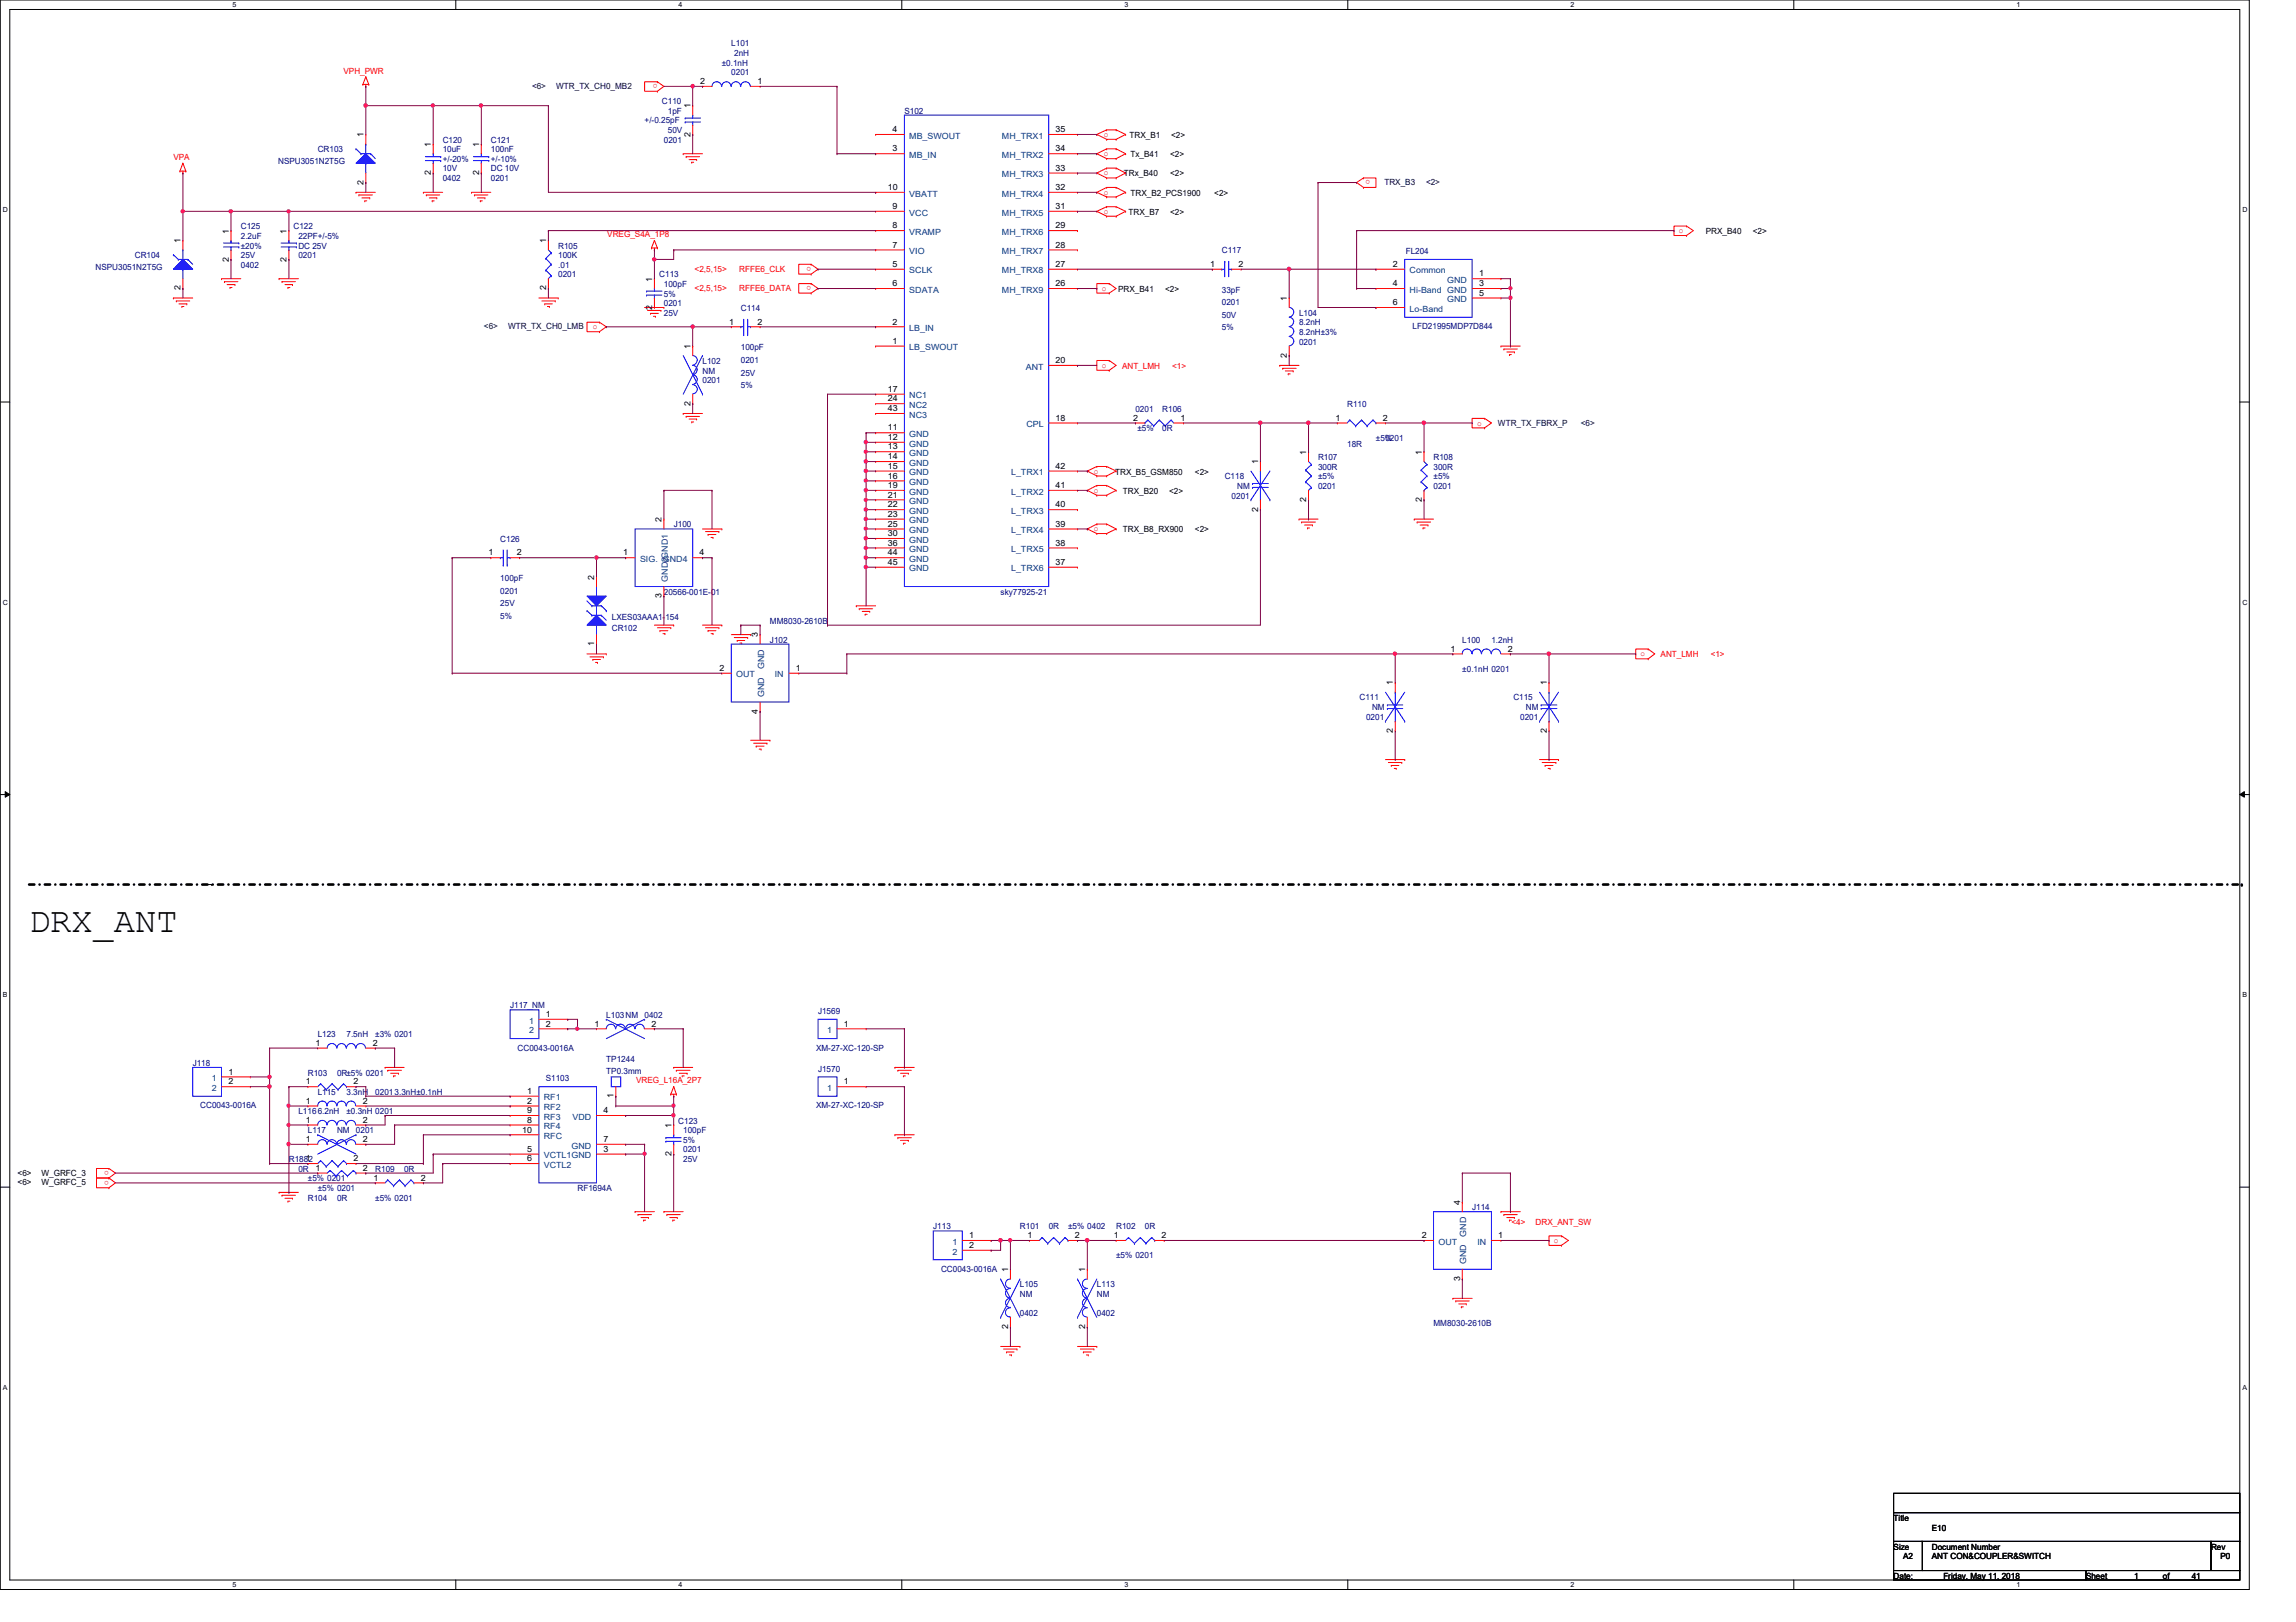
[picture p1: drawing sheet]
<svg xmlns="http://www.w3.org/2000/svg" width="297mm" height="210mm" viewBox="0 0 297 210" stroke-linecap="round" stroke-linejoin="round" font-family="sans-serif">
<defs><g id="words">
<text font-size="4.6" x="3.8" y="120.6">DRX_ANT</text>
<g font-size="1.1" fill="#f00">
<text x="44.4" y="9.5">VPH_PWR</text>
<text x="85" y="10.9" transform="rotate(180 85 10.9)">o</text>
<text x="142.8" y="17.7">o</text>
<text x="22.4" y="20.7">VPA</text>
<text x="142.8" y="22.7">o</text>
<text x="142.8" y="20.2">o</text>
<text x="177.2" y="23.3" transform="rotate(180 177.2 23.3)">o</text>
<text x="142.8" y="25.2">o</text>
<text x="142.8" y="27.7">o</text>
<text x="78.6" y="30.6">VREG_S4A_1P8</text>
<text x="89.9" y="35.1">&lt;2,5,15&gt;</text>
<text x="95.6" y="35.1">RFFE6_CLK</text>
<text x="104.9" y="34.5" transform="rotate(180 104.9 34.5)">o</text>
<text x="217.2" y="30.2">o</text>
<text x="89.9" y="37.6">&lt;2,5,15&gt;</text>
<text x="95.6" y="37.6">RFFE6_DATA</text>
<text x="104.9" y="37" transform="rotate(180 104.9 37)">o</text>
<text x="142.5" y="37.6">o</text>
<text x="76.7" y="42.6">o</text>
<text x="142.5" y="47.6">o</text>
<text x="145.2" y="47.7">ANT_LMH</text>
<text x="151.6" y="47.7">&lt;1&gt;</text>
<text x="191.1" y="55.1">o</text>
<text x="141.5" y="61.3">o</text>
<text x="141.5" y="63.8">o</text>
<text x="141.5" y="68.7">o</text>
<text x="212.2" y="84.9">o</text>
<text x="214.8" y="85">ANT_LMH</text>
<text x="221.3" y="85">&lt;1&gt;</text>
<text x="82.3" y="140.2">VREG_L16A_2P7</text>
<text x="14.1" y="151.5" transform="rotate(180 14.1 151.5)">o</text>
<text x="14.1" y="152.8" transform="rotate(180 14.1 152.8)">o</text>
<text x="195.5" y="158.5">&lt;4&gt;</text>
<text x="198.7" y="158.5">DRX_ANT_SW</text>
<text x="201" y="160.9">o</text>
</g>
<g font-size="1.1" fill="#000040">
<text x="68.8" y="11.5">&lt;6&gt;</text>
<text x="72" y="11.5">WTR_TX_CH0_MB2</text>
<text x="179.1" y="24">TRX_B3</text>
<text x="184.5" y="24">&lt;2&gt;</text>
<text x="62.6" y="42.6">&lt;6&gt;</text>
<text x="65.7" y="42.6">WTR_TX_CH0_LMB</text>
<text x="193.8" y="55.1">WTR_TX_FBRX_P</text>
<text x="204.5" y="55.1">&lt;6&gt;</text>
</g>
<g font-size="1.1">
<text x="90.6" y="10.9">2</text>
<text x="98" y="10.9">1</text>
<text x="47" y="17.8" transform="rotate(-90 47 17.8)">1</text>
<text x="89.3" y="17.7" transform="rotate(-90 89.3 17.7)">2</text>
<text x="89.3" y="14" transform="rotate(-90 89.3 14)">1</text>
<text x="115.5" y="17.1">4</text>
<text x="136.6" y="17.1">35</text>
<text x="146.1" y="17.9">TRX_B1</text>
<text x="151.5" y="17.9">&lt;2&gt;</text>
<text x="47" y="23.9" transform="rotate(-90 47 23.9)">2</text>
<text x="55.7" y="22.6" transform="rotate(-90 55.7 22.6)">2</text>
<text x="55.7" y="19" transform="rotate(-90 55.7 19)">1</text>
<text x="62" y="22.6" transform="rotate(-90 62 22.6)">2</text>
<text x="62" y="19" transform="rotate(-90 62 19)">1</text>
<text x="115.5" y="19.6">3</text>
<text x="136.6" y="19.6">34</text>
<text x="136.6" y="22.1">33</text>
<text x="145.4" y="22.8">TRx_B40</text>
<text x="146.3" y="20.3">Tx_B41</text>
<text x="151.4" y="22.8">&lt;2&gt;</text>
<text x="151.4" y="20.3">&lt;2&gt;</text>
<text x="114.8" y="24.6">10</text>
<text x="115.5" y="29.5">8</text>
<text x="115.5" y="27.1">9</text>
<text x="136.6" y="24.6">32</text>
<text x="136.6" y="27.1">31</text>
<text x="136.6" y="29.5">29</text>
<text x="146" y="27.8">TRX_B7</text>
<text x="146.3" y="25.3">TRX_B2_PCS1900</text>
<text x="151.4" y="27.8">&lt;2&gt;</text>
<text x="157.1" y="25.3">&lt;2&gt;</text>
<text x="23.4" y="31.5" transform="rotate(-90 23.4 31.5)">1</text>
<text x="29.6" y="33.9" transform="rotate(-90 29.6 33.9)">2</text>
<text x="29.6" y="30.2" transform="rotate(-90 29.6 30.2)">1</text>
<text x="37.1" y="33.9" transform="rotate(-90 37.1 33.9)">2</text>
<text x="37.1" y="30.2" transform="rotate(-90 37.1 30.2)">1</text>
<text x="70.7" y="31.5" transform="rotate(-90 70.7 31.5)">1</text>
<text x="115.5" y="34.5">5</text>
<text x="115.5" y="32">7</text>
<text x="136.6" y="32">28</text>
<text x="136.6" y="34.5">27</text>
<text x="156.5" y="34.5">1</text>
<text x="160.2" y="34.5">2</text>
<text x="180.2" y="34.5">2</text>
<text x="191.3" y="35.8">1</text>
<text x="220.7" y="30.3">PRX_B40</text>
<text x="226.8" y="30.3">&lt;2&gt;</text>
<text x="23.4" y="37.6" transform="rotate(-90 23.4 37.6)">2</text>
<text x="70.7" y="37.6" transform="rotate(-90 70.7 37.6)">2</text>
<text x="84.4" y="40.1" transform="rotate(-90 84.4 40.1)">2</text>
<text x="84.4" y="36.4" transform="rotate(-90 84.4 36.4)">1</text>
<text x="94.3" y="42">1</text>
<text x="98" y="42">2</text>
<text x="115.5" y="42">2</text>
<text x="115.5" y="37">6</text>
<text x="136.6" y="37">26</text>
<text x="144.6" y="37.8">PRX_B41</text>
<text x="150.7" y="37.8">&lt;2&gt;</text>
<text x="166.5" y="38.9" transform="rotate(-90 166.5 38.9)">1</text>
<text x="180.2" y="37">4</text>
<text x="180.2" y="39.5">6</text>
<text x="191.3" y="37">3</text>
<text x="191.3" y="38.3">5</text>
<text x="89.3" y="45.1" transform="rotate(-90 89.3 45.1)">1</text>
<text x="115.5" y="44.5">1</text>
<text x="136.6" y="47">20</text>
<text x="166.5" y="46.3" transform="rotate(-90 166.5 46.3)">2</text>
<text x="89.3" y="52.5" transform="rotate(-90 89.3 52.5)">2</text>
<text x="114.8" y="50.7">17</text>
<text x="114.8" y="51.9">24</text>
<text x="114.8" y="53.2">43</text>
<text x="114.8" y="55.7">11</text>
<text x="114.8" y="56.9">12</text>
<text x="114.8" y="58.2">13</text>
<text x="114.8" y="59.4">14</text>
<text x="136.6" y="54.4">18</text>
<text x="146.6" y="54.4">2</text>
<text x="152.7" y="54.4">1</text>
<text x="169" y="58.8" transform="rotate(-90 169 58.8)">1</text>
<text x="172.8" y="54.4">1</text>
<text x="178.9" y="54.4">2</text>
<text x="183.9" y="58.8" transform="rotate(-90 183.9 58.8)">1</text>
<text x="114.8" y="60.7">15</text>
<text x="114.8" y="61.9">16</text>
<text x="114.8" y="63.2">19</text>
<text x="114.8" y="64.4">21</text>
<text x="114.8" y="65.7">22</text>
<text x="136.6" y="60.7">42</text>
<text x="136.6" y="63.2">41</text>
<text x="136.6" y="65.7">40</text>
<text x="144.3" y="61.4">TRX_B5_GSM850</text>
<text x="145.3" y="63.9">TRX_B20</text>
<text x="151.3" y="63.9">&lt;2&gt;</text>
<text x="154.6" y="61.4">&lt;2&gt;</text>
<text x="162.8" y="60.1" transform="rotate(-90 162.8 60.1)">1</text>
<text x="169" y="65" transform="rotate(-90 169 65)">2</text>
<text x="183.9" y="65" transform="rotate(-90 183.9 65)">2</text>
<text x="63.2" y="71.9">1</text>
<text x="66.9" y="71.9">2</text>
<text x="80.6" y="71.9">1</text>
<text x="85.6" y="67.6" transform="rotate(-90 85.6 67.6)">2</text>
<text x="90.5" y="71.9">4</text>
<text x="114.8" y="66.9">23</text>
<text x="114.8" y="68.2">25</text>
<text x="114.8" y="69.4">30</text>
<text x="114.8" y="70.6">36</text>
<text x="114.8" y="71.9">44</text>
<text x="136.6" y="68.2">39</text>
<text x="136.6" y="70.6">38</text>
<text x="145.3" y="68.9">TRX_B8_RX900</text>
<text x="154.6" y="68.9">&lt;2&gt;</text>
<text x="162.8" y="66.2" transform="rotate(-90 162.8 66.2)">2</text>
<text x="76.9" y="75" transform="rotate(-90 76.9 75)">2</text>
<text x="85.6" y="77.4" transform="rotate(-90 85.6 77.4)">3</text>
<text x="114.8" y="73.1">45</text>
<text x="136.6" y="73.1">37</text>
<text x="76.9" y="83.7" transform="rotate(-90 76.9 83.7)">1</text>
<text x="98" y="82.5" transform="rotate(-90 98 82.5)">3</text>
<text x="93.1" y="86.8">2</text>
<text x="103" y="86.8">1</text>
<text x="180.2" y="88.7" transform="rotate(-90 180.2 88.7)">1</text>
<text x="187.7" y="84.3">1</text>
<text x="195.1" y="84.3">2</text>
<text x="200.1" y="88.7" transform="rotate(-90 200.1 88.7)">1</text>
<text x="98" y="92.4" transform="rotate(-90 98 92.4)">4</text>
<text x="180.2" y="94.9" transform="rotate(-90 180.2 94.9)">2</text>
<text x="200.1" y="94.9" transform="rotate(-90 200.1 94.9)">2</text>
<text x="70.6" y="131.6">1</text>
<text x="40.8" y="135.3">1</text>
<text x="48.2" y="135.3">2</text>
<text x="70.6" y="132.8">2</text>
<text x="76.9" y="132.8">1</text>
<text x="84.3" y="132.8">2</text>
<text x="109.2" y="132.8">1</text>
<text x="29.5" y="139.1">1</text>
<text x="29.5" y="140.3">2</text>
<text x="39.6" y="140.3">1</text>
<text x="39.6" y="142.8">1</text>
<text x="45.7" y="140.3">2</text>
<text x="46.9" y="142.8">2</text>
<text x="68.2" y="141.6">1</text>
<text x="68.2" y="142.8">2</text>
<text x="79.4" y="142.2" transform="rotate(-90 79.4 142.2)">1</text>
<text x="109.2" y="140.3">1</text>
<text x="39.6" y="147.8">1</text>
<text x="39.6" y="145.3">1</text>
<text x="46.9" y="147.8">2</text>
<text x="46.9" y="145.3">2</text>
<text x="67.6" y="146.6">10</text>
<text x="68.2" y="144.1">9</text>
<text x="68.2" y="149.1">5</text>
<text x="68.2" y="145.3">8</text>
<text x="78.1" y="147.8">7</text>
<text x="78.1" y="144.1">4</text>
<text x="78.1" y="149.1">3</text>
<text x="86.9" y="149.6" transform="rotate(-90 86.9 149.6)">2</text>
<text x="86.9" y="146" transform="rotate(-90 86.9 146)">1</text>
<text x="2.3" y="152.1">&lt;6&gt;</text>
<text x="2.3" y="153.4">&lt;6&gt;</text>
<text x="5.4" y="152.1">W_GRFC_3</text>
<text x="5.4" y="153.4">W_GRFC_5</text>
<text x="39.6" y="150.3">1</text>
<text x="40.8" y="151.5">1</text>
<text x="45.7" y="150.3">2</text>
<text x="46.9" y="151.5">2</text>
<text x="48.3" y="152.8">1</text>
<text x="54.4" y="152.8">2</text>
<text x="68.2" y="150.3">6</text>
<text x="188.9" y="155.9" transform="rotate(-90 188.9 155.9)">4</text>
<text x="125.4" y="160.2">1</text>
<text x="125.4" y="161.5">2</text>
<text x="132.9" y="160.2">1</text>
<text x="139.1" y="160.2">2</text>
<text x="144.1" y="160.2">1</text>
<text x="150.3" y="160.2">2</text>
<text x="183.9" y="160.2">2</text>
<text x="193.8" y="160.2">1</text>
<text x="130.4" y="164.6" transform="rotate(-90 130.4 164.6)">1</text>
<text x="140.4" y="164.6" transform="rotate(-90 140.4 164.6)">1</text>
<text x="188.9" y="165.8" transform="rotate(-90 188.9 165.8)">3</text>
<text x="130.4" y="172" transform="rotate(-90 130.4 172)">2</text>
<text x="140.4" y="172" transform="rotate(-90 140.4 172)">2</text>
<text x="245" y="196.8">Title</text>
<text x="245" y="200.5">Size</text>
<text x="246.2" y="201.8">A2</text>
<text x="249.9" y="200.5">Document Number</text>
<text x="249.9" y="201.8">ANT CON&amp;COUPLER&amp;SWITCH</text>
<text x="249.9" y="198.1">E10</text>
<text x="286" y="200.5">Rev</text>
<text x="287.3" y="201.8">P0</text>
<text x="245" y="204.3">Date:</text>
<text x="251.4" y="204.3">Friday, May 11, 2018</text>
<text x="269.9" y="204.3">Sheet</text>
<text x="276.1" y="204.3">1</text>
<text x="279.8" y="204.3">of</text>
<text x="283.5" y="204.3">41</text>
</g>
<g font-size="1.1" fill="#000080">
<text x="93.4" y="8.5">±0.1nH</text>
<text x="94.6" y="6">L101</text>
<text x="94.6" y="9.7">0201</text>
<text x="95" y="7.3">2nH</text>
<text x="83.4" y="16">+/-0.25pF</text>
<text x="85.6" y="13.5">C110</text>
<text x="86.4" y="14.7">1pF</text>
<text x="86.4" y="17.2">50V</text>
<text x="117" y="14.7">S102</text>
<text x="36" y="21.2">NSPU3051N2T5G</text>
<text x="41.1" y="19.7">CR103</text>
<text x="57.3" y="18.5">C120</text>
<text x="57.3" y="19.7">10uF</text>
<text x="57.3" y="23.5">0402</text>
<text x="57.3" y="22.2">10V</text>
<text x="57.3" y="21">+/-20%</text>
<text x="63.5" y="18.5">C121</text>
<text x="63.5" y="19.7">100nF</text>
<text x="63.5" y="23.5">0201</text>
<text x="63.5" y="22.2">DC 10V</text>
<text x="63.5" y="21">+/-10%</text>
<text x="85.9" y="18.5">0201</text>
<text x="31.2" y="29.7">C125</text>
<text x="38" y="29.7">C122</text>
<text x="12.4" y="34.9">NSPU3051N2T5G</text>
<text x="17.4" y="33.4">CR104</text>
<text x="31.2" y="30.9">2.2uF</text>
<text x="31.2" y="34.6">0402</text>
<text x="31.2" y="33.4">25V</text>
<text x="31.2" y="32.2">±20%</text>
<text x="38.6" y="30.9">22PF+/-5%</text>
<text x="38.6" y="33.4">0201</text>
<text x="38.6" y="32.2">DC 25V</text>
<text x="72.2" y="32.2">R105</text>
<text x="72.2" y="33.4">100K</text>
<text x="72.2" y="34.6">.01</text>
<text x="72.2" y="35.9">0201</text>
<text x="85.3" y="35.9">C113</text>
<text x="158.1" y="32.8">C117</text>
<text x="181.9" y="32.9">FL204</text>
<text x="85.9" y="37.1">100pF</text>
<text x="85.9" y="39.6">0201</text>
<text x="85.9" y="40.9">25V</text>
<text x="85.9" y="38.4">5%</text>
<text x="95.8" y="40.3">C114</text>
<text x="158.1" y="37.9">33pF</text>
<text x="158.1" y="39.5">0201</text>
<text x="158.1" y="41.1">50V</text>
<text x="168.1" y="40.9">L104</text>
<text x="90.9" y="47.1">L102</text>
<text x="95.8" y="45.3">100pF</text>
<text x="95.8" y="46.9">0201</text>
<text x="158.1" y="42.8">5%</text>
<text x="168.1" y="42.1">8.2nH</text>
<text x="168.1" y="43.3">8.2nH±3%</text>
<text x="168.1" y="44.6">0201</text>
<text x="182.7" y="42.6">LFD21995MDP7D844</text>
<text x="90.9" y="48.3">NM</text>
<text x="90.9" y="49.6">0201</text>
<text x="95.8" y="48.6">25V</text>
<text x="95.8" y="50.2">5%</text>
<text x="146.9" y="53.3">0201</text>
<text x="150.4" y="53.3">R106</text>
<text x="174.3" y="52.7">R110</text>
<text x="147.1" y="55.8">±5%</text>
<text x="150.4" y="55.8">0R</text>
<text x="170.5" y="59.5">R107</text>
<text x="174.3" y="57.8">18R</text>
<text x="178" y="57.1">±5%</text>
<text x="179.2" y="57.1">0201</text>
<text x="185.5" y="59.5">R108</text>
<text x="158.5" y="62">C118</text>
<text x="159.3" y="64.5">0201</text>
<text x="160.1" y="63.3">NM</text>
<text x="170.5" y="60.8">300R</text>
<text x="170.5" y="62">±5%</text>
<text x="170.5" y="63.3">0201</text>
<text x="185.5" y="60.8">300R</text>
<text x="185.5" y="62">±5%</text>
<text x="185.5" y="63.3">0201</text>
<text x="64.7" y="70.1">C126</text>
<text x="87.2" y="68.2">J100</text>
<text x="64.7" y="75.2">100pF</text>
<text x="64.7" y="76.8">0201</text>
<text x="85.9" y="77">20566-001E-01</text>
<text x="129.5" y="77">sky77925-21</text>
<text x="64.7" y="78.4">25V</text>
<text x="64.7" y="80.1">5%</text>
<text x="79.2" y="81.7">CR102</text>
<text x="79.2" y="80.2">LXES03AAA1-154</text>
<text x="99.6" y="83.2">J102</text>
<text x="99.6" y="80.7">MM8030-2610B</text>
<text x="189.2" y="83.2">L100</text>
<text x="193" y="83.2">1.2nH</text>
<text x="189.2" y="86.9">±0.1nH 0201</text>
<text x="175.9" y="90.6">C111</text>
<text x="176.7" y="93.1">0201</text>
<text x="177.5" y="91.9">NM</text>
<text x="195.8" y="90.6">C115</text>
<text x="196.7" y="93.1">0201</text>
<text x="197.4" y="91.9">NM</text>
<text x="66" y="130.5">J117_NM</text>
<text x="78.4" y="131.7">L103NM</text>
<text x="83.4" y="131.7">0402</text>
<text x="105.8" y="131.2">J1569</text>
<text x="24.9" y="138">J118</text>
<text x="41.1" y="134.2">L123</text>
<text x="44.8" y="134.2">7.5nH</text>
<text x="48.6" y="134.2">±3% 0201</text>
<text x="67" y="136">CC0043-0016A</text>
<text x="78.4" y="137.5">TP1244</text>
<text x="105.6" y="136">XM-27-XC-120-SP</text>
<text x="25.9" y="143.4">CC0043-0016A</text>
<text x="39.8" y="139.2">R103</text>
<text x="41.1" y="141.7">L115</text>
<text x="43.6" y="139.2">0R±5% 0201</text>
<text x="44.8" y="141.7">3.3nH</text>
<text x="48.6" y="141.7">02013.3nH±0.1nH</text>
<text x="70.6" y="140">S1103</text>
<text x="78.4" y="138.9">TP0.3mm</text>
<text x="105.6" y="143.4">XM-27-XC-120-SP</text>
<text x="105.8" y="138.7">J1570</text>
<text x="38.6" y="144.2">L1166.2nH</text>
<text x="39.8" y="146.6">L117</text>
<text x="43.6" y="146.6">NM</text>
<text x="44.8" y="144.2">±0.3nH 0201</text>
<text x="46.1" y="146.6">0201</text>
<text x="87.8" y="145.4">C123</text>
<text x="88.4" y="146.6">100pF</text>
<text x="88.4" y="149.1">0201</text>
<text x="88.4" y="147.9">5%</text>
<text x="37.4" y="150.4">R1882</text>
<text x="38.6" y="151.6">0R</text>
<text x="39.8" y="152.9">±5% 0201</text>
<text x="39.8" y="155.4">R104</text>
<text x="41.1" y="154.1">±5% 0201</text>
<text x="43.6" y="155.4">0R</text>
<text x="48.6" y="151.6">R109</text>
<text x="48.6" y="155.4">±5% 0201</text>
<text x="52.3" y="151.6">0R</text>
<text x="74.7" y="154.1">RF1694A</text>
<text x="88.4" y="150.4">25V</text>
<text x="120.7" y="159.1">J113</text>
<text x="131.9" y="159.1">R101</text>
<text x="135.7" y="159.1">0R</text>
<text x="138.2" y="159.1">±5% 0402</text>
<text x="144.4" y="159.1">R102</text>
<text x="148.1" y="159.1">0R</text>
<text x="190.5" y="156.6">J114</text>
<text x="121.7" y="164.6">CC0043-0016A</text>
<text x="131.9" y="166.6">L105</text>
<text x="131.9" y="167.8">NM</text>
<text x="141.9" y="166.6">L113</text>
<text x="141.9" y="167.8">NM</text>
<text x="144.4" y="162.9">±5% 0201</text>
<text x="131.9" y="170.3">0402</text>
<text x="141.9" y="170.3">0402</text>
<text x="185.5" y="171.5">MM8030-2610B</text>
</g>
<g font-size="1.1" fill="#004080">
<text x="117.6" y="17.9">MB_SWOUT</text>
<text x="129.6" y="17.9">MH_TRX1</text>
<text x="117.6" y="20.4">MB_IN</text>
<text x="129.6" y="20.4">MH_TRX2</text>
<text x="129.6" y="22.9">MH_TRX3</text>
<text x="117.6" y="27.9">VCC</text>
<text x="117.6" y="25.4">VBATT</text>
<text x="129.6" y="25.4">MH_TRX4</text>
<text x="129.6" y="27.9">MH_TRX5</text>
<text x="117.6" y="35.4">SCLK</text>
<text x="117.6" y="32.9">VIO</text>
<text x="117.6" y="30.4">VRAMP</text>
<text x="129.6" y="30.4">MH_TRX6</text>
<text x="129.6" y="32.9">MH_TRX7</text>
<text x="129.6" y="35.4">MH_TRX8</text>
<text x="182.4" y="35.4">Common</text>
<text x="117.6" y="37.9">SDATA</text>
<text x="129.6" y="37.9">MH_TRX9</text>
<text x="182.4" y="37.9">Hi-Band GND</text>
<text x="182.4" y="40.3">Lo-Band</text>
<text x="187.2" y="36.6">GND</text>
<text x="187.2" y="39.1">GND</text>
<text x="117.6" y="45.3">LB_SWOUT</text>
<text x="117.6" y="42.8">LB_IN</text>
<text x="132.7" y="47.8">ANT</text>
<text x="117.6" y="51.6">NC1</text>
<text x="117.6" y="52.8">NC2</text>
<text x="117.6" y="56.6">GND</text>
<text x="117.6" y="57.8">GND</text>
<text x="117.6" y="59">GND</text>
<text x="117.6" y="54.1">NC3</text>
<text x="132.8" y="55.3">CPL</text>
<text x="117.6" y="60.3">GND</text>
<text x="117.6" y="61.5">GND</text>
<text x="117.6" y="62.8">GND</text>
<text x="117.6" y="64">GND</text>
<text x="117.6" y="65.2">GND</text>
<text x="130.8" y="61.5">L_TRX1</text>
<text x="130.8" y="64">L_TRX2</text>
<text x="117.6" y="66.5">GND</text>
<text x="117.6" y="67.7">GND</text>
<text x="117.6" y="69">GND</text>
<text x="117.6" y="70.2">GND</text>
<text x="117.6" y="71.5">GND</text>
<text x="130.8" y="66.5">L_TRX3</text>
<text x="130.8" y="69">L_TRX4</text>
<text x="130.8" y="71.5">L_TRX5</text>
<text x="82.8" y="72.7">SIG. GND4</text>
<text x="86.4" y="75.3" transform="rotate(-90 86.4 75.3)">GND2GND1</text>
<text x="117.6" y="72.7">GND</text>
<text x="117.6" y="74">GND</text>
<text x="130.8" y="74">L_TRX6</text>
<text x="95.2" y="87.7">OUT</text>
<text x="98.8" y="86.6" transform="rotate(-90 98.8 86.6)">GND</text>
<text x="100.2" y="87.7">IN</text>
<text x="98.8" y="90.2" transform="rotate(-90 98.8 90.2)">GND</text>
<text x="68.4" y="132.5">1</text>
<text x="68.4" y="133.7">2</text>
<text x="107" y="133.7">1</text>
<text x="27.4" y="139.9">1</text>
<text x="27.4" y="141.2">2</text>
<text x="70.4" y="142.4">RF1</text>
<text x="70.4" y="143.7">RF2</text>
<text x="107" y="141.2">1</text>
<text x="70.4" y="147.4">RFC</text>
<text x="70.4" y="144.9">RF3</text>
<text x="70.4" y="149.9">VCTL1GND</text>
<text x="70.4" y="146.1">RF4</text>
<text x="74" y="148.6">GND</text>
<text x="74.1" y="144.9">VDD</text>
<text x="70.4" y="151.1">VCTL2</text>
<text x="123.2" y="161.1">1</text>
<text x="186.1" y="161.1">OUT</text>
<text x="189.7" y="160" transform="rotate(-90 189.7 160)">GND</text>
<text x="191.1" y="161.1">IN</text>
<text x="123.2" y="162.3">2</text>
<text x="189.7" y="163.6" transform="rotate(-90 189.7 163.6)">GND</text>
</g>
<g font-size=".9">
<text x="30.1" y=".9">5</text>
<text x="87.8" y=".9">4</text>
<text x="145.5" y=".9">3</text>
<text x="203.2" y=".9">2</text>
<text x="260.9" y=".9">1</text>
<text x=".4" y="27.4">D</text>
<text x="290.1" y="27.4">D</text>
<text x=".4" y="78.2">C</text>
<text x="290.1" y="78.2">C</text>
<text x=".4" y="129">B</text>
<text x="290.1" y="129">B</text>
<text x=".4" y="179.8">A</text>
<text x="290.1" y="179.8">A</text>
<text x="30.1" y="205.4">5</text>
<text x="87.8" y="205.4">4</text>
<text x="145.5" y="205.4">3</text>
<text x="203.2" y="205.4">2</text>
<text x="260.9" y="205.4">1</text>
</g>
</g></defs>
<path d="M0 0h291v205.7h-291zM1.3 1.2h288.5v203.3h-288.5z" fill="none" stroke="#000" stroke-width=".13"/>
<g fill="#fff">
<path d="M30.1 .1h.5v1h-.5z"/>
<path d="M30.1 204.6h.5v1h-.5z"/>
</g>
<path d="M59 0v1.2M59 204.5v1.2" fill="none" stroke="#000" stroke-width=".13"/>
<g fill="#fff">
<path d="M87.8 .1h.5v1h-.5z"/>
<path d="M87.8 204.6h.5v1h-.5z"/>
</g>
<path d="M116.7 0v1.2M116.7 204.5v1.2" fill="none" stroke="#000" stroke-width=".13"/>
<g fill="#fff">
<path d="M145.5 .1h.5v1h-.5z"/>
<path d="M145.5 204.6h.5v1h-.5z"/>
</g>
<path d="M174.4 0v1.2M174.4 204.5v1.2" fill="none" stroke="#000" stroke-width=".13"/>
<g fill="#fff">
<path d="M203.2 .1h.5v1h-.5z"/>
<path d="M203.2 204.6h.5v1h-.5z"/>
</g>
<path d="M232.1 0v1.2M232.1 204.5v1.2" fill="none" stroke="#000" stroke-width=".13"/>
<g fill="#fff">
<path d="M260.9 .1h.5v1h-.5z"/>
<path d="M260.9 204.6h.5v1h-.5z"/>
<path d="M.4 26.6h.6v1h-.6z"/>
<path d="M290.1 26.6h.6v1h-.6z"/>
<path d="M.4 77.4h.6v1h-.6z"/>
<path d="M290.1 77.4h.6v1h-.6z"/>
</g>
<path d="M0 52h1.3M289.8 52h1.2" fill="none" stroke="#000" stroke-width=".13"/>
<g fill="#fff">
<path d="M.4 128.2h.6v1h-.6z"/>
<path d="M290.1 128.2h.6v1h-.6z"/>
</g>
<path d="M0 102.8h1.3M.7 102.4l.6 .4-.6 .4zM289.8 102.8l.6-.4v.8zM289.8 102.8h1.2" fill="none" stroke="#000" stroke-width=".13"/>
<path d="M.7 102.4l.6 .4-.6 .4zM289.8 102.8l.6-.4v.8z" fill="#000"/>
<g fill="#fff">
<path d="M.4 179h.5v1h-.5z"/>
<path d="M290.1 179h.6v1h-.6z"/>
</g>
<path d="M26.2 114.5h1.2M27.4 114.5h.1M0 153.6h1.3M289.8 153.6h1.2M245 193.3h44.8v2.4h-44.8zM245 195.7h44.8v3.8h-44.8zM245 199.5h3.7v3.7h-3.7zM248.7 199.5h37.3v3.7h-37.3zM286 199.5h3.8v3.7h-3.8zM245 203.2h24.9v1.3h-24.9zM269.9 203.2h19.9v1.3h-19.9z" fill="none" stroke="#000" stroke-width=".13"/>
<path d="M3.8 114.5h286.2" fill="none" stroke="#000" stroke-width=".34" stroke-dasharray=".7 .7 0 .7"/>
<circle cx="290" cy="114.5" r=".17" fill="#000" stroke-dasharray=".7 .7 0 .7"/>
<g fill="none" stroke="#f00" stroke-width=".13">
<path d="M46.9 10.9h.1M46.9 10.9h.8M47.3 11.2h.1M47.3 9.9h.1M47.3 10.9v.3M47.3 9.9l-.4 1M47.3 9.9l.4 1M47.7 10.9h.1M85 11.8h.1M85 10.6h.1M85 10.6h-1.6v1.2h1.6M85 10.6l.9 .6-.9 .6"/>
<path d="M88.4 19.9h.1M88.4 19.9h2.5M89.6 13.7h.1M89.6 17.4h.1M89.6 13.7v1.2M89.6 16.2v1.2M141.9 19.9h.1M141.9 17.4h.1M141.9 19.9l1.3 .6M141.9 17.4l1.3 .6M143.2 19.3h.1M143.2 16.8h.1"/>
<path d="M143.2 18h.1M143.2 19.3l-1.3 .6M143.2 19.3h1.2M143.2 16.8l-1.3 .6M143.2 16.8h1.2M143.2 18h1.2M144.4 19.3h.1M144.4 16.8h.1M144.4 18h.1M144.4 19.3l1.2 .6M144.4 16.8l1.2 .6M145.6 19.9h.1"/>
<path d="M145.6 17.4h.1M145.6 19.9l-1.2 .6M145.6 17.4l-1.2 .6M22.4 38.6h.1M22.4 38.6h2.5M22.8 38.9h.1M22.8 38.9h1.8M23.2 39.3h1M23.3 22.1h.1M23.3 22.1h.7M23.5 39.7h.1M23.5 39.7h.3"/>
<path d="M23.7 22.4h.1M23.7 21.1h.1M23.7 22.1v.3M23.7 21.1l.3 1M23.7 21.1l-.4 1M24 22.1h.1M24.2 39.3h.1M28.7 36.1h.1M28.7 36.1h2.5M29 36.4h.1M29 36.4h1.8M29.4 36.8h1"/>
<path d="M29.8 37.2h.1M29.8 37.2h.2M30.4 36.8h.1M36.1 36.1h.1M36.1 36.1h2.5M36.5 36.4h.1M36.5 36.4h1.7M36.9 36.8h.9M37.3 37.2h.1M37.3 37.2h.2M37.8 36.8h.1M46.1 24.9h.1"/>
<path d="M46.1 24.9h2.5M46.4 25.2h.1M46.4 25.2h1.8M46.8 25.6h1M47.2 26h.1M47.2 26h.3M47.8 25.6h.1M54.8 24.9h.1M54.8 24.9h2.5M55.2 25.2h.1M55.2 25.2h1.7M55.5 25.6h1"/>
<path d="M55.9 26h.1M55.9 26h.3M56.5 25.6h.1M61 24.9h.1M61 24.9h2.5M61.4 25.2h.1M61.4 25.2h1.7M61.8 25.6h.9M62.1 26h.1M62.1 26h.3M62.7 25.6h.1M69.7 38.6h2.5"/>
<path d="M70.1 38.9h1.7M70.5 39.3h.1M70.5 39.3h1M70.8 39.7h.3M70.9 31.1h.1M70.9 37.3h.1M70.9 31.1v1.2M70.9 36.1v1.2M71.1 39.7h.1M71.8 38.9h.1M72.2 38.6h.1M83.4 39.8h2.5"/>
<path d="M84.3 32.1h.1M84.3 32.1h.7M84.7 32.3h.1M84.7 31.1h.1M84.7 36.1h.1M84.7 39.8h.1M84.7 32.1v.2M84.7 36.1v1.2M84.7 38.6v1.2M84.7 31.1l.3 1M84.7 31.1l-.4 1M85 32.1h.1"/>
<path d="M85.9 39.8h.1M88.8 20.3h.1M88.8 20.3h1.7M89.2 20.7h.9M89.5 21h.1M89.5 21h.2M90.1 20.7h.1M104.9 35.5h.1M104.9 34.2h.1M104.9 34.2h-1.6v1.3h1.6M104.9 37.9h.1M104.9 36.7h.1"/>
<path d="M104.9 36.7h-1.6v1.2h1.6M104.9 34.2l.9 .6-.9 .7M104.9 36.7l.9 .6-.9 .6M141.9 22.4h.1M141.9 24.9h.1M141.9 27.3h.1M141.9 22.4l1.3 .6M141.9 24.9l1.3 .6M141.9 27.3l1.3 .7M143.2 21.8h.1M143.2 23h.1M143.2 20.5h.1"/>
<path d="M143.2 24.3h.1M143.2 25.5h.1M143.2 26.8h.1M143.2 28h.1M143.2 21.8l-1.3 .6M143.2 21.8h1.2M143.2 23h1.2M143.2 20.5h1.2M143.2 24.3l-1.3 .6M143.2 24.3h1.2M143.2 25.5h1.2M143.2 26.8l-1.3 .5"/>
<path d="M143.2 26.8h1.2M143.2 28h1.2M143.5 36.7h.1M143.5 37.9h.1M143.5 36.7h-1.6v1.2h1.6M143.5 36.7l.9 .6-.9 .6M144.4 21.8h.1M144.4 23h.1M144.4 20.5h.1M144.4 24.3h.1M144.4 25.5h.1M144.4 26.8h.1"/>
<path d="M144.4 28h.1M144.4 21.8l1.2 .6M144.4 24.3l1.2 .6M144.4 26.8l1.2 .5M145.6 22.4h.1M145.6 24.9h.1M145.6 27.3h.1M145.6 22.4l-1.2 .6M145.6 24.9l-1.2 .6M145.6 27.3l-1.2 .7M176.4 24.3h.1M176.4 23h.1"/>
<path d="M176.4 23h1.6v1.3h-1.6M176.4 23l-.9 .6 .9 .7M218.2 29.3h.1M218.2 30.5h.1M218.2 29.3h-1.6v1.2h1.6M218.2 29.3l.9 .5-.9 .7M77.6 41.7h.1M77.6 42.9h.1M77.6 41.7h-1.7v1.2h1.7M77.6 41.7l.8 .6-.8 .6M83.8 40.2h1.7M84.2 40.6h.1"/>
<path d="M84.2 40.6h1M84.5 40.9h.3M84.8 40.9h.1M85.5 40.2h.1M88.4 53.5h.1M88.4 53.5h2.5M88.8 53.9h.1M88.8 53.9h1.7M89.2 54.2h.9M89.5 54.6h.1M89.5 54.6h.2M90.1 54.2h.1"/>
<path d="M94.6 42.3h.1M94.6 42.3h1.2M97.1 42.3h1.2M98.3 42.3h.1M143.5 46.7h.1M143.5 47.9h.1M143.5 46.7h-1.6v1.2h1.6M143.5 46.7l.9 .6-.9 .6M165.6 47.3h.1M165.6 47.3h2.5M165.9 47.7h.1M165.9 47.7h1.8"/>
<path d="M166.3 48h1M166.7 48.4h.1M166.7 48.4h.2M167.3 48h.1M192.1 54.1h.1M192.1 55.4h.1M192.1 54.1h-1.6v1.3h1.6M192.1 54.1l.9 .6-.9 .7M194.2 44.8h.1M194.2 44.8h2.5M194.6 45.2h.1M194.6 45.2h1.7"/>
<path d="M194.9 45.6h1M195.3 45.9h.1M195.3 45.9h.2M195.9 45.6h.1M90.9 68.5h2.5M91.3 68.8h1.7M91.6 69.2h.1M91.6 69.2h1M92 69.6h.2M92.2 69.6h.1M93 68.8h.1M93.4 68.5h.1"/>
<path d="M110.8 78.4h.1M110.8 78.4h2.5M111.2 78.8h.1M111.2 78.8h1.7M111.5 79.1h1M111.9 79.5h.1M111.9 79.5h.3M112.5 79.1h.1M140.7 61h.1M140.7 63.5h.1M140.7 68.5h.1M140.7 61l1.2 .6"/>
<path d="M140.7 63.5l1.2 .6M140.7 68.5l1.2 .5M141.9 60.4h.1M141.9 61.6h.1M141.9 62.8h.1M141.9 64.1h.1M141.9 67.8h.1M141.9 69h.1M141.9 60.4l-1.2 .6M141.9 60.4h1.3M141.9 61.6h1.3M141.9 62.8l-1.2 .7"/>
<path d="M141.9 62.8h1.3M141.9 64.1h1.3M141.9 67.8l-1.2 .7M141.9 67.8h1.3M141.9 69h1.3M143.2 60.4h.1M143.2 61.6h.1M143.2 62.8h.1M143.2 64.1h.1M143.2 67.8h.1M143.2 69h.1M143.2 60.4l1.2 .6"/>
<path d="M143.2 62.8l1.2 .7M143.2 67.8l1.2 .7M144.4 61h.1M144.4 63.5h.1M144.4 68.5h.1M144.4 61l-1.2 .6M144.4 63.5l-1.2 .6M144.4 68.5l-1.2 .5M168.1 67.2h.1M168.1 67.2h2.4M168.4 67.6h.1M168.4 67.6h1.8"/>
<path d="M168.8 67.9h1M169.2 68.3h.1M169.2 68.3h.2M169.8 67.9h.1M183 67.2h.1M183 67.2h2.5M183.3 67.6h.1M183.3 67.6h1.8M183.7 67.9h1M184.1 68.3h.1M184.1 68.3h.3M184.7 67.9h.1"/>
<path d="M75.9 84.6h2.5M76.3 85h1.8M76.7 85.3h.1M76.7 85.3h1M77 85.7h.3M77.3 85.7h.1M78.1 85h.1M78.4 84.6h.1M84.7 80.9h2.5M85 81.2h1.8M85.4 81.6h.1M85.4 81.6h1"/>
<path d="M85.8 82h.2M86 82h.1M86.8 81.2h.1M87.2 80.9h.1M90.9 80.9h2.5M91.3 81.2h1.7M91.6 81.6h.1M91.6 81.6h1M92 82h.2M92.2 82h.1M93 81.2h.1M93.4 80.9h.1"/>
<path d="M94.6 82.1h2.5M95 82.5h1.7M95.4 82.9h.1M95.4 82.9h.9M95.7 83.2h.3M96 83.2h.1M96.7 82.5h.1M97.1 82.1h.1M97.1 95.8h2.5M97.5 96.2h1.7M97.8 96.6h.1M97.8 96.6h1"/>
<path d="M98.2 96.9h.3M98.5 96.9h.1M99.2 96.2h.1M99.6 95.8h.1M179.2 98.3h2.5M179.6 98.7h1.8M180 99.1h.1M180 99.1h1M180.4 99.4h.2M180.6 99.4h.1M181.4 98.7h.1M181.7 98.3h.1"/>
<path d="M199.2 98.3h2.4M199.5 98.7h1.8M199.9 99.1h.1M199.9 99.1h1M200.3 99.4h.2M200.4 88.3h.1M200.4 94.6h.1M200.4 88.3v1.3M200.4 93.3v1.3M200.5 99.4h.1M201.3 98.7h.1M201.6 98.3h.1"/>
<path d="M213.2 84h.1M213.2 85.3h.1M213.2 84h-1.6v1.3h1.6M213.2 84l.9 .6-.9 .7M49.8 138.1h.1M49.8 138.1h2.5M50.2 138.5h.1M50.2 138.5h1.7M50.5 138.9h1.1M50.9 139.2h.1M50.9 139.2h.3M51.6 138.9h.1"/>
<path d="M87.2 138.1h.1M87.2 138.1h2.4M87.5 138.5h.1M87.5 138.5h1.8M87.9 138.9h1M88.3 139.2h.1M88.3 139.2h.2M88.9 138.9h.1M115.8 138.1h.1M115.8 138.1h2.5M116.2 138.5h.1M116.2 138.5h1.7"/>
<path d="M116.5 138.9h1M116.9 139.2h.1M116.9 139.2h.2M117.5 138.9h.1M14.1 152.4h.1M14.1 151.2h.1M14.1 151.2h-1.6v1.2h1.6M14.1 153.7h.1M14.1 152.4h-1.6v1.3h1.6M14.1 151.2l.8 .6-.8 .6M14.1 152.4l.8 .7-.8 .6M36.1 154.3h.1"/>
<path d="M36.1 154.3h2.5M36.5 154.7h.1M36.5 154.7h1.7M36.9 155.1h.9M37.3 155.4h.1M37.3 155.4h.2M37.8 155.1h.1M39.8 148.1h.1M39.8 150.6h.1M39.8 148.1h1.3M39.8 150.6h1.3M44.8 150.6h1.3"/>
<path d="M46.1 150.6h.1M46.1 148.1h1.2M47.3 148.1h.1M48.6 153.1h.1M48.6 153.1h1.2M53.5 153.1h1.3M54.8 153.1h.1M79.7 141.9h.1M79.7 140.6v1.3M82.2 156.8h.1M82.2 156.8h2.5M82.5 157.2h.1"/>
<path d="M82.5 157.2h1.8M82.9 157.6h1M83.3 157.9h.1M83.3 157.9h.2M83.9 157.6h.1M85.9 156.8h.1M85.9 156.8h2.5M86.3 157.2h.1M86.3 157.2h1.7M86.7 157.6h.9M86.8 141.6h.1M86.8 141.6h.7"/>
<path d="M87 157.9h.1M87 157.9h.3M87.2 141.9h.1M87.2 140.6h.1M87.2 141.6v.3M87.2 140.6l.3 1M87.2 140.6l-.4 1M87.5 141.6h.1M87.6 157.6h.1M108.3 140.6h3.8M112.1 140.6h.1M115.8 146.9h.1"/>
<path d="M115.8 146.9h2.5M116.2 147.2h.1M116.2 147.2h1.7M116.5 147.6h1M116.9 148h.1M116.9 148h.2M117.5 147.6h.1M194.2 156.8h.1M194.2 156.8h2.5M194.6 157.2h.1M194.6 157.2h1.7M194.9 157.6h1"/>
<path d="M195.3 157.9h.1M195.3 157.9h.2M195.9 157.6h.1M202 159.9h.1M202 159.9h-1.6v1.3h1.6M202 159.9l.9 .6-.9 .7M129.5 174.2h2.4M129.8 174.6h1.8M130.2 175h.1M130.2 175h1M130.6 175.3h.2M130.8 175.3h.1"/>
<path d="M131.6 174.6h.1M131.9 174.2h.1M139.4 174.2h2.5M139.8 174.6h1.7M140.2 175h.1M140.2 175h1M140.5 175.3h.3M140.8 175.3h.1M141.5 174.6h.1M141.9 174.2h.1M188 168h.1M188 168h2.5"/>
<path d="M188.3 168.4h.1M188.3 168.4h1.8M188.7 168.7h1M189.1 169.1h.1M189.1 169.1h.2M189.7 168.7h.1M202 161.2h.1"/>
</g>
<g fill="none" stroke="#00f" stroke-width=".13">
<path d="M88.6 15.3h.1M88.6 15.8h.1M88.6 15.3h2M88.6 15.8h2M89.6 14.9h.1M89.6 16.2h.1M89.6 14.9v.4M89.6 15.8v.4M70.6 33.4h.1M70.6 35h.1M70.6 33.4l.7 .8M70.6 35l.7 .7"/>
<path d="M70.9 36.1h.1M70.9 32.3l.4 .4M71.3 32.7h.1M71.3 34.2h.1M71.3 35.7h.1M71.3 32.7l-.7 .7M71.3 34.2l-.7 .8M71.3 35.7l-.4 .4M83.6 37.7h.1M83.6 38.2h.1M83.6 37.7h2M83.6 38.2h2"/>
<path d="M84.7 37.3h.1M84.7 38.6h.1M84.7 37.3v.4M84.7 38.2v.4M95.8 42.3h.1M95.8 42.3h.4M96.2 43.3h.1M96.2 41.3v2M96.7 43.3h.1M96.7 41.3v2M96.7 42.3h.4M97.1 42.3h.1"/>
<path d="M199.2 93.3h.1M199.2 89.6l2.4 3.7M199.4 91.2h.1M199.4 91.7h.1M199.4 91.2h2M199.4 91.7h2M200.4 89.6h.1M200.4 93.3h.1M200.4 89.6v1.6M200.4 91.7v1.6M201.6 93.3h.1M201.6 89.6l-2.4 3.7"/>
<path d="M79.1 139.4h1.2v1.2h-1.2zM105.8 139.4h2.5v2.5h-2.5zM41.1 148.1a.59 .59 0 0 1 .6-.6 .59 .59 0 0 1 .6 .6M41.1 146.9h.1M41.1 146.9l5 2.5M41.5 150.2h.1M41.5 150.2l-.4 .4M41.5 150.2l.7 .8M42.2 151h.1M42.3 148.1a.61 .61 0 0 1 .6-.6 .61 .61 0 0 1 .7 .6M43 150.2h.1M43 150.2l-.8 .8"/>
<path d="M43 150.2l.7 .8M43.6 148.1a.59 .59 0 0 1 .6-.6 .59 .59 0 0 1 .6 .6M43.7 151h.1M44.4 150.2h.1M44.4 150.2l-.7 .8M44.4 150.2l.4 .4M44.8 148.1a.59 .59 0 0 1 .6-.6 .59 .59 0 0 1 .6 .6M44.8 150.6h.1M46.1 146.9h.1M46.1 146.9l-5 2.5M50.2 152.7h.1M50.2 152.7l-.4 .4"/>
<path d="M50.2 152.7l.7 .8M50.9 153.5h.1M51.7 152.7h.1M51.7 152.7l-.8 .8M51.7 152.7l.7 .8M52.4 153.5h.1M53.2 152.7h.1M53.2 152.7l-.8 .8M53.2 152.7l.3 .4M53.5 153.1h.1"/>
</g>
<path d="M46.1 21.1l1.2-1.2 1.3 1.2z" fill="#00f"/>
<path d="M46.1 19.3h.1M46.1 19.3l.6 .6M46.7 19.9h.1M46.7 19.9h1.3M47.3 18.7h.1M47.3 18.7v1.2M48 19.9h.1M48 19.9l.6 .6M46.1 21.1l1.2-1.2 1.3 1.2zM47.3 21.1h.1M47.3 21.1v1.3M120.7 159.3h3.8v3.7h-3.8z" fill="none" stroke="#00f" stroke-width=".13"/>
<path d="M47.3 17.4h.1M47.3 17.4v1.3M47.3 23.6h.1M47.3 22.4v1.2M124.5 160.5h3.7M124.5 161.8h3.7M128.2 160.5h.1M128.2 161.8h.1" fill="none" stroke="#f00" stroke-width=".13"/>
<path d="M77.2 79.6l1.2 1.3h-2.5z" fill="#00f"/>
<path d="M75.9 79h.1M75.9 79l.7 .6M76.6 79.6h.1M76.6 79.6h1.2M77.2 79.6l1.2 1.3h-2.5zM77.2 78.4h.1M77.2 78.4v1.2M77.8 79.6h.1M77.8 79.6l.6 .7M77.2 80.9h.1M77.2 80.9v1.2" fill="none" stroke="#00f" stroke-width=".13"/>
<path d="M75.9 77.1h2.5l-1.2 1.3z" fill="#00f"/>
<g fill="none" stroke="#00f" stroke-width=".13">
<path d="M92.1 11.2a.61 .61 0 0 1 .6-.6 .61 .61 0 0 1 .6 .6M93.4 11.2a.59 .59 0 0 1 .6-.6 .59 .59 0 0 1 .6 .6M94.6 11.2a.59 .59 0 0 1 .6-.6 .59 .59 0 0 1 .6 .6M95.8 11.2a.61 .61 0 0 1 .7-.6 .61 .61 0 0 1 .6 .6M88.4 46l2.5 5M89.6 46a.61 .61 0 0 1 .6 .6 .61 .61 0 0 1-.6 .6M89.6 47.3a.59 .59 0 0 1 .6 .6 .59 .59 0 0 1-.6 .6M89.6 48.5a.61 .61 0 0 1 .6 .6 .61 .61 0 0 1-.6 .6M89.6 49.8a.59 .59 0 0 1 .6 .6 .59 .59 0 0 1-.6 .6M90.9 46h.1M90.9 51h.1M90.9 46l-2.5 5"/>
<path d="M148.1 54.7h.1M148.5 54.4h.1M148.5 54.4l.8 .7M148.5 54.4l-.4 .3M149.3 55.1h.1M150 54.4h.1M150 54.4l.7 .7M150 54.4l-.7 .7M150.7 55.1h.1M151.5 54.4h.1M151.5 54.4l.3 .3M151.5 54.4l-.8 .7"/>
<path d="M75.9 77.1h2.5l-1.2 1.3zM75.9 77.8l.7 .6M76.6 78.4h.1M76.6 78.4h1.2M77.2 75.9h.1M77.2 75.9v1.2M77.8 78.4h.1M77.8 78.4l.6 .6M78.4 79h.1M94.6 83.4h7.5v7.4h-7.5zM179.2 93.3h.1M179.2 89.6l2.5 3.7"/>
<path d="M179.5 91.2h.1M179.5 91.7h.1M179.5 91.2h2M179.5 91.7h2M180.5 89.6h.1M180.5 93.3h.1M180.5 89.6v1.6M180.5 91.7v1.6M181.7 93.3h.1M181.7 89.6l-2.5 3.7M42.3 135.6a.61 .61 0 0 1 .6-.6 .61 .61 0 0 1 .7 .6M43.6 135.6a.59 .59 0 0 1 .6-.6 .59 .59 0 0 1 .6 .6"/>
<path d="M44.8 135.6a.59 .59 0 0 1 .6-.6 .59 .59 0 0 1 .6 .6M46.1 135.6a.61 .61 0 0 1 .6-.6 .61 .61 0 0 1 .6 .6M41.5 140.3h.1M41.5 140.3l-.4 .3M41.5 140.3l.7 .7M42.2 141h.1M42.2 143.1a.57 .57 0 0 0-.5-.6 .57 .57 0 0 0-.6 .6M42.7 151.5h.1M42.7 151.5l-.4 .3M42.7 151.5l.8 .7M43 140.3h.1M43 140.3l-.8 .7"/>
<path d="M43 140.3l.7 .7M43.5 152.2h.1M43.5 143.1a.59 .59 0 0 0-.6-.6 .59 .59 0 0 0-.6 .6M43.7 141h.1M44.2 151.5h.1M44.2 151.5l-.7 .7M44.2 151.5l.8 .7M44.4 140.3h.1M44.4 140.3l-.7 .7M44.4 140.3l.4 .3M44.7 143.1a.57 .57 0 0 0-.6-.6 .57 .57 0 0 0-.5 .6M44.8 140.6h.1"/>
<path d="M45 152.2h.1M45.7 151.5h.1M45.7 151.5l-.7 .7M45.7 151.5l.4 .3M46 143.1a.57 .57 0 0 0-.6-.6 .57 .57 0 0 0-.6 .6M46.1 151.8h.1M185.5 156.8h7.5v7.5h-7.5zM146 160.1h.1M146 160.1l-.4 .4M146 160.1l.8 .8M146.8 160.9h.1M147.5 160.1h.1"/>
<path d="M147.5 160.1l-.7 .8M147.5 160.1l.7 .8M148.2 160.9h.1M149 160.1h.1M149 160.1l-.8 .8M149 160.1l.4 .4M149.4 160.5h.1"/>
</g>
<g fill="none" stroke="#f00" stroke-width=".13">
<path d="M90.9 11.2h.1M90.9 11.2h1.2M97.1 11.2h1.2M98.3 11.2h.1M89.6 44.8h.1M89.6 52.2h.1M89.6 44.8v1.2M89.6 51v1.2M146.9 54.7h.1M146.9 54.7h1.2M151.8 54.7h1.3M153.1 54.7h.1"/>
<path d="M77.2 74.7h.1M77.2 74.7v1.2M77.2 83.4h.1M77.2 82.1v1.3M93.4 87.1h.1M93.4 87.1h1.2M98.3 82.1h.1M98.3 92.1h.1M98.3 82.1v1.3M98.3 90.8v1.3M102.1 87.1h1.2M103.3 87.1h.1"/>
<path d="M180.5 88.3h.1M180.5 94.6h.1M180.5 88.3v1.3M180.5 93.3v1.3M41.1 135.6h.1M41.1 135.6h1.2M47.3 135.6h1.3M48.6 135.6h.1M39.8 140.6h.1M39.8 143.1h.1M39.8 140.6h1.3M39.8 143.1h1.3"/>
<path d="M41.1 151.8h.1M41.1 151.8h1.2M44.8 140.6h1.3M46.1 140.6h.1M46.1 143.1h1.2M46.1 151.8h1.2M47.3 143.1h.1M47.3 151.8h.1M189.2 155.6h.1M189.2 155.6v1.2M144.4 160.5h.1M144.4 160.5h1.2"/>
<path d="M149.4 160.5h1.2M150.6 160.5h.1M184.2 160.5h.1M184.2 160.5h1.3M189.2 165.5h.1M189.2 164.3v1.2M193 160.5h1.2M194.2 160.5h.1"/>
</g>
<path d="M23.7 33.6l1.2 1.2h-2.5z" fill="#00f"/>
<g fill="none" stroke="#00f" stroke-width=".13">
<path d="M56 19.9h.1M56 19.9v.4M62.3 19.9h.1M62.3 19.9v.4M117 14.9h18.7v61h-18.7zM22.4 33h.1M22.4 33l.7 .6M23.1 33.6h.1M23.1 33.6h1.2M23.7 33.6l1.2 1.2h-2.5zM23.7 34.8h.1M23.7 32.3h.1"/>
<path d="M23.7 32.3v1.3M23.7 34.8v1.3M24.3 33.6h.1M24.3 33.6l.6 .6M28.9 31.5h2M28.9 32h2M29.9 31.1h.1M29.9 32.3h.1M29.9 31.1v.4M29.9 32v.3M30.9 31.5h.1M30.9 32h.1"/>
<path d="M36.4 31.5h2M36.4 32h2M37.4 31.1h.1M37.4 32.3h.1M37.4 31.1v.4M37.4 32v.3M38.4 31.5h.1M38.4 32h.1M55 20.3h2M55 20.8h2M56 21.1h.1M56 20.8v.3"/>
<path d="M57 20.3h.1M57 20.8h.1M61.3 20.3h1.9M61.3 20.8h1.9M62.3 21.1h.1M62.3 20.8v.3M63.2 20.3h.1M63.2 20.8h.1M158.1 34.8h.1M158.1 34.8h.4M158.5 33.8h.1M158.5 33.8v2"/>
<path d="M159 33.8h.1M159 33.8v2M159 34.8h.3M159.3 34.8h.1M166.8 39.8a.61 .61 0 0 1 .6 .6 .61 .61 0 0 1-.6 .6M181.7 33.6h8.8v7.5h-8.8zM166.8 41.1a.59 .59 0 0 1 .6 .4 .59 .59 0 0 1-.3 .7h-.3M166.8 42.3a.61 .61 0 0 1 .6 .6 .61 .61 0 0 1-.6 .6M166.8 43.6a.59 .59 0 0 1 .6 .6 .59 .59 0 0 1-.6 .5M169.3 59.7l.4 .4M174.6 54.4h.1M174.6 54.4l-.3 .3"/>
<path d="M174.6 54.4l.8 .7M175.4 55.1h.1M176.1 54.4h.1M176.1 54.4l-.7 .7M176.1 54.4l.8 .7M176.9 55.1h.1M177.6 54.4h.1M177.6 54.4l-.7 .7M177.6 54.4l.4 .3M178 54.7h.1M184.2 59.7l.4 .4M64.7 72.2h.1"/>
<path d="M64.7 72.2h.4M65.1 73.2h.1M65.1 71.2v2M65.6 73.2h.1M65.6 71.2v2M65.6 72.2h.4M66 72.2h.1M82.2 68.5h7.4v7.4h-7.4zM161.8 64.7h.1M161.8 61l2.5 3.7M162 62.6h.1M162 63.1h.1"/>
<path d="M162 62.6h2.1M162 63.1h2.1M163.1 61h.1M163.1 64.7h.1M163.1 61v1.6M163.1 63.1v1.6M164.3 64.7h.1M164.3 61l-2.5 3.7M168.9 60.8h.1M168.9 62.4h.1M168.9 60.8l.8 .8M168.9 62.4l.8 .7"/>
<path d="M169.3 63.5h.1M169.7 60.1h.1M169.7 61.6h.1M169.7 63.1h.1M169.7 60.1l-.8 .7M169.7 61.6l-.8 .8M169.7 63.1l-.4 .4M183.9 60.8h.1M183.9 62.4h.1M183.9 60.8l.7 .8M183.9 62.4l.7 .7M184.2 63.5h.1"/>
<path d="M184.6 60.1h.1M184.6 61.6h.1M184.6 63.1h.1M184.6 60.1l-.7 .7M184.6 61.6l-.7 .8M184.6 63.1l-.4 .4M190.4 84.6a.61 .61 0 0 0-.6-.6 .61 .61 0 0 0-.6 .6M191.6 84.6a.59 .59 0 0 0-.6-.6 .59 .59 0 0 0-.5 .6M192.9 84.6a.61 .61 0 0 0-.6-.6 .61 .61 0 0 0-.6 .6M194.1 84.6a.59 .59 0 0 0-.6-.6 .59 .59 0 0 0-.5 .6M24.9 138.1h3.8v3.8h-3.8zM66 130.7h3.7v3.7h-3.7z"/>
<path d="M78.4 133.1a.59 .59 0 0 1 .6-.6 .59 .59 0 0 1 .6 .6M78.4 131.9h.1M78.4 131.9l5 2.5M79.7 133.1a.61 .61 0 0 1 .6-.6 .61 .61 0 0 1 .6 .6M80.9 133.1a.59 .59 0 0 1 .6-.6 .59 .59 0 0 1 .6 .6M82.2 133.1a.59 .59 0 0 1 .6-.6 .59 .59 0 0 1 .6 .6M83.4 131.9h.1M83.4 131.9l-5 2.5M105.8 131.9h2.5v2.5h-2.5zM41.1 145.6a.59 .59 0 0 1 .6-.6 .59 .59 0 0 1 .6 .6M42.3 145.6a.61 .61 0 0 1 .6-.6 .61 .61 0 0 1 .7 .6M43.6 145.6a.59 .59 0 0 1 .6-.6 .59 .59 0 0 1 .6 .6"/>
<path d="M44.8 145.6a.59 .59 0 0 1 .6-.6 .59 .59 0 0 1 .6 .6M69.7 140.6h7.5v12.5h-7.5zM86.1 147.2h.1M86.1 147.7h.1M86.1 147.2h2M86.1 147.7h2M87.2 146.9h.1M87.2 148.1h.1M87.2 146.9v.3M87.2 147.7v.4M129.5 165.5h.1M129.5 170.5h.1"/>
<path d="M129.5 165.5l2.4 5M130.7 165.5a.57 .57 0 0 0-.6 .6 .57 .57 0 0 0 .6 .6M130.7 166.8a.61 .61 0 0 0-.6 .5 .61 .61 0 0 0 .6 .7v-.1M130.7 168a.57 .57 0 0 0-.6 .6 .57 .57 0 0 0 .6 .6M130.7 169.2a.57 .57 0 0 0-.6 .6 .57 .57 0 0 0 .6 .6M131.9 165.5l-2.4 5M134.8 160.1h.1M134.8 160.1l-.4 .4M134.8 160.1l.7 .8M135.5 160.9h.1M136.3 160.1h.1M136.3 160.1l-.8 .8"/>
<path d="M136.3 160.1l.8 .8M137.1 160.9h.1M137.8 160.1h.1M137.8 160.1l-.7 .8M137.8 160.1l.4 .4M138.2 160.5h.1M139.4 165.5h.1M139.4 170.5h.1M139.4 165.5l2.5 5M140.7 165.5a.59 .59 0 0 0-.7 .6 .59 .59 0 0 0 .6 .6M140.7 166.8a.61 .61 0 0 0-.7 .5 .61 .61 0 0 0 .6 .7M140.7 168a.59 .59 0 0 0-.7 .6 .59 .59 0 0 0 .6 .6"/>
<path d="M140.7 169.2a.59 .59 0 0 0-.7 .6 .59 .59 0 0 0 .6 .6M141.9 165.5l-2.5 5"/>
</g>
<g fill="none" stroke="#f00" stroke-width=".13">
<path d="M56 18.7h.1M56 18.7v1.2M62.3 18.7h.1M62.3 18.7v1.2M113.3 19.9h.1M113.3 17.4h.1M113.3 19.9h3.7M113.3 17.4h3.7M135.7 19.9h3.7M135.7 17.4h3.7M139.4 17.4h.1M139.4 19.9h.1"/>
<path d="M23.7 37.3h.1M23.7 31.1h.1M23.7 31.1v1.2M23.7 36.1v1.2M29.9 29.8h.1M29.9 33.6h.1M29.9 29.8v1.3M29.9 32.3v1.3M37.4 29.8h.1M37.4 33.6h.1M37.4 29.8v1.3M37.4 32.3v1.3"/>
<path d="M56 22.4h.1M56 21.1v1.3M62.3 22.4h.1M62.3 21.1v1.3M113.3 34.8h.1M113.3 37.3h.1M113.3 32.3h.1M113.3 29.8h.1M113.3 27.3h.1M113.3 24.9h.1M113.3 34.8h3.7M113.3 37.3h3.7"/>
<path d="M113.3 32.3h3.7M113.3 29.8h3.7M113.3 27.3h3.7M113.3 24.9h3.7M135.7 34.8h3.7M135.7 37.3h3.7M135.7 32.3h3.7M135.7 29.8h3.7M135.7 27.3h3.7M135.7 24.9h3.7M135.7 22.4h3.7M139.4 22.4h.1"/>
<path d="M139.4 24.9h.1M139.4 27.3h.1M139.4 29.8h.1M139.4 32.3h.1M139.4 34.8h.1M139.4 37.3h.1M156.8 34.8h.1M156.8 34.8h1.3M159.3 34.8h1.3M160.6 34.8h.1M166.8 38.6h.1M166.8 38.6v1.2"/>
<path d="M178 34.8h.1M178 37.3h.1M178 39.8h.1M178 34.8h3.7M178 37.3h3.7M178 39.8h3.7M190.5 37.3h3.7M190.5 36.1h3.7M190.5 38.6h3.7M194.2 36.1h.1M194.2 37.3h.1M194.2 38.6h.1"/>
<path d="M113.3 44.8h.1M113.3 42.3h.1M113.3 56h.1M113.3 57.2h.1M113.3 58.5h.1M113.3 59.7h.1M113.3 51h.1M113.3 52.2h.1M113.3 53.5h.1M113.3 44.8h3.7M113.3 42.3h3.7M113.3 56h3.7"/>
<path d="M113.3 57.2h3.7M113.3 58.5h3.7M113.3 59.7h3.7M113.3 51h3.7M113.3 52.2h3.7M113.3 53.5h3.7M135.7 54.7h3.7M135.7 47.3h3.7M139.4 54.7h.1M139.4 47.3h.1M163.1 59.7h.1M163.1 59.7v1.3"/>
<path d="M166.8 46h.1M166.8 44.8v1.2M169.3 58.5h.1M169.3 58.5v1.2M173 54.7h.1M173 54.7h1.3M178 54.7h1.2M179.2 54.7h.1M184.2 58.5h.1M184.2 58.5v1.2M63.5 72.2h.1M63.5 72.2h1.2"/>
<path d="M66 72.2h1.2M67.2 72.2h.1M80.9 72.2h.1M80.9 72.2h1.3M85.9 67.2h.1M85.9 77.1h.1M85.9 67.2v1.3M85.9 75.9v1.2M89.6 72.2h1.3M90.9 72.2h.1M113.3 61h.1M113.3 62.2h.1"/>
<path d="M113.3 63.5h.1M113.3 64.7h.1M113.3 66h.1M113.3 67.2h.1M113.3 68.5h.1M113.3 69.7h.1M113.3 70.9h.1M113.3 72.2h.1M113.3 73.4h.1M113.3 72.2h3.7M113.3 61h3.7M113.3 62.2h3.7"/>
<path d="M113.3 63.5h3.7M113.3 64.7h3.7M113.3 66h3.7M113.3 67.2h3.7M113.3 68.5h3.7M113.3 69.7h3.7M113.3 70.9h3.7M113.3 73.4h3.7M135.7 61h3.7M135.7 63.5h3.7M135.7 66h3.7M135.7 68.5h3.7"/>
<path d="M135.7 70.9h3.7M135.7 73.4h3.7M139.4 61h.1M139.4 63.5h.1M139.4 66h.1M139.4 68.5h.1M139.4 70.9h.1M139.4 73.4h.1M163.1 66h.1M163.1 64.7v1.3M169.3 64.7h.1M169.3 63.5v1.2"/>
<path d="M184.2 64.7h.1M184.2 63.5v1.2M188 84.6h.1M188 84.6h1.2M194.2 84.6h1.2M195.4 84.6h.1M28.7 139.4h3.7M32.4 139.4h.1M69.7 131.9h3.7M69.7 133.1h3.7M73.4 131.9h.1M73.4 133.1h.1"/>
<path d="M77.2 133.1h.1M77.2 133.1h1.2M83.4 133.1h1.3M84.7 133.1h.1M108.3 133.1h3.8M112.1 133.1h.1M28.7 140.6h3.7M32.4 140.6h.1M39.8 145.6h.1M39.8 145.6h1.3M46.1 145.6h1.2M47.3 145.6h.1"/>
<path d="M66 141.9h.1M66 143.1h.1M66 146.9h.1M66 144.4h.1M66 149.4h.1M66 150.6h.1M66 145.6h.1M66 141.9h3.7M66 143.1h3.7M66 146.9h3.7M66 144.4h3.7M66 149.4h3.7"/>
<path d="M66 150.6h3.7M66 145.6h3.7M77.2 144.4h3.7M77.2 149.4h3.7M77.2 148.1h3.7M80.9 148.1h.1M80.9 144.4h.1M80.9 149.4h.1M87.2 145.6h.1M87.2 149.4h.1M87.2 145.6v1.3M87.2 148.1v1.3"/>
<path d="M130.7 164.3h.1M130.7 171.7h.1M130.7 164.3v1.2M130.7 170.5v1.2M133.2 160.5h.1M133.2 160.5h1.2M138.2 160.5h1.2M139.4 160.5h.1M140.7 164.3h.1M140.7 171.7h.1M140.7 164.3v1.2M140.7 170.5v1.2"/>
</g>
<g fill="none" stroke="#800040" stroke-width=".13">
<path d="M139.4 47.3h.1M139.4 47.3h2.5M139.4 54.7h7.5M146.9 54.7h.1M153.1 54.7h10M163.1 54.7h.1M169.3 58.5h.1M169.3 54.7v3.8M169.3 67.2h.1M169.3 64.7v2.5M184.2 64.7h.1M184.2 64.7v2.5"/>
<path d="M195.4 84.6h.1M195.4 84.6h5M130.7 171.7h.1M130.7 160.5h.1M130.7 171.7v2.5M130.7 160.5h2.5"/>
</g>
<path d="M130.5 160.3h.3l.1 .2-.1 .2h-.1h-.2z" fill-rule="evenodd" fill="#f0f"/>
<path d="M130.5 160.3h.3l.1 .2-.1 .2h-.1h-.2z" fill="none" stroke="#f0f" stroke-width=".13"/>
<path d="M163.1 54.7h.1M163.1 54.7v5M163.1 54.7h6.2M103.3 87.1h6.3M109.6 87.1h.1" fill="none" stroke="#800040" stroke-width=".13"/>
<path d="M169.1 54.5h.3l.1 .2-.1 .2h-.2h-.1z" fill-rule="evenodd" fill="#f0f"/>
<path d="M169.1 54.5h.3l.1 .2-.1 .2h-.2h-.1z" fill="none" stroke="#f0f" stroke-width=".13"/>
<path d="M162.9 54.5h.3l.1 .2-.1 .2h-.2h-.1z" fill-rule="evenodd" fill="#f0f"/>
<path d="M162.9 54.5h.3l.1 .2-.1 .2h-.2h-.1z" fill="none" stroke="#f0f" stroke-width=".13"/>
<path d="M139.4 160.5h.1M139.4 160.5h1.3" fill="none" stroke="#800040" stroke-width=".13"/>
<path d="M140.5 160.3h.3l.1 .2-.1 .2h-.2h-.1z" fill-rule="evenodd" fill="#f0f"/>
<path d="M140.5 160.3h.3l.1 .2-.1 .2h-.2h-.1z" fill="none" stroke="#f0f" stroke-width=".13"/>
<g fill="none" stroke="#800040" stroke-width=".13">
<path d="M112.1 69.7h.1M112.1 70.9h.1M112.1 69.7v2.5M112.1 69.7h1.2M112.1 70.9h1.2M95.8 80.9h.1M95.8 80.9h2.5M95.8 80.9v1.2M98.3 92.1h.1M98.3 80.9h.1M98.3 80.9v1.2M98.3 92.1v3.7"/>
<path d="M189.2 165.5h.1M189.2 165.5v2.5"/>
</g>
<path d="M111.9 72h.2l.1 .1-.1 .2-.1 .1-.1-.1z" fill-rule="evenodd" fill="#f0f"/>
<path d="M111.9 72h.2l.1 .1-.1 .2-.1 .1-.1-.1z" fill="none" stroke="#f0f" stroke-width=".13"/>
<path d="M111.9 70.8h.2l.1 .1-.1 .1-.1 .1-.1-.1z" fill-rule="evenodd" fill="#f0f"/>
<path d="M111.9 70.8h.2l.1 .1-.1 .1-.1 .1-.1-.1z" fill="none" stroke="#f0f" stroke-width=".13"/>
<path d="M112.1 72.2h.1M112.1 73.4h.1M112.1 72.2v6.2" fill="none" stroke="#800040" stroke-width=".13"/>
<path d="M111.9 73.2h.2l.1 .2-.1 .1-.1 .1-.1-.1z" fill-rule="evenodd" fill="#f0f"/>
<path d="M111.9 73.2h.2l.1 .2-.1 .1-.1 .1-.1-.1z" fill="none" stroke="#f0f" stroke-width=".13"/>
<path d="M112.1 73.4h.1M112.1 72.2h.1M112.1 68.5h.1M112.1 73.4h1.2M112.1 72.2h1.2M112.1 68.5v1.2" fill="none" stroke="#800040" stroke-width=".13"/>
<path d="M111.9 69.5h.2l.1 .1-.1 .2-.1 .1-.1-.1z" fill-rule="evenodd" fill="#f0f"/>
<path d="M111.9 69.5h.2l.1 .1-.1 .2-.1 .1-.1-.1z" fill="none" stroke="#f0f" stroke-width=".13"/>
<path d="M112.1 57.2h.1M112.1 57.2v1.3M112.1 57.2h1.2M112.1 68.5h.1M112.1 68.5h1.2" fill="none" stroke="#800040" stroke-width=".13"/>
<path d="M111.9 57h.2l.1 .2-.1 .2h-.1h-.1z" fill-rule="evenodd" fill="#f0f"/>
<path d="M111.9 57h.2l.1 .2-.1 .2h-.1h-.1z" fill="none" stroke="#f0f" stroke-width=".13"/>
<path d="M112.1 58.5h.1M112.1 58.5h1.2M112.1 58.5v1.2" fill="none" stroke="#800040" stroke-width=".13"/>
<path d="M111.9 59.5h.2l.1 .2-.1 .2h-.1h-.1z" fill-rule="evenodd" fill="#f0f"/>
<path d="M111.9 59.5h.2l.1 .2-.1 .2h-.1h-.1z" fill="none" stroke="#f0f" stroke-width=".13"/>
<path d="M111.9 58.3h.2l.1 .2-.1 .1-.1 .1-.1-.1z" fill-rule="evenodd" fill="#f0f"/>
<path d="M111.9 58.3h.2l.1 .2-.1 .1-.1 .1-.1-.1z" fill="none" stroke="#f0f" stroke-width=".13"/>
<path d="M112.1 59.7h.1M112.1 59.7v1.3M112.1 61h.1M112.1 61h1.2" fill="none" stroke="#800040" stroke-width=".13"/>
<path d="M111.9 60.8h.2l.1 .1-.1 .2-.1 .1-.1-.1z" fill-rule="evenodd" fill="#f0f"/>
<path d="M111.9 60.8h.2l.1 .1-.1 .2-.1 .1-.1-.1z" fill="none" stroke="#f0f" stroke-width=".13"/>
<path d="M112.1 59.7h.1M112.1 56h.1M112.1 59.7h1.2M112.1 56v1.2M112.1 56h1.2M112.1 62.2h.1M112.1 62.2v1.3" fill="none" stroke="#800040" stroke-width=".13"/>
<path d="M111.9 63.3h.2l.1 .1-.1 .2-.1 .1-.1-.1z" fill-rule="evenodd" fill="#f0f"/>
<path d="M111.9 63.3h.2l.1 .1-.1 .2-.1 .1-.1-.1z" fill="none" stroke="#f0f" stroke-width=".13"/>
<path d="M112.1 62.2h.1M112.1 62.2h1.2" fill="none" stroke="#800040" stroke-width=".13"/>
<path d="M111.9 62h.2l.1 .2-.1 .1-.1 .1-.1-.1z" fill-rule="evenodd" fill="#f0f"/>
<path d="M111.9 62h.2l.1 .2-.1 .1-.1 .1-.1-.1z" fill="none" stroke="#f0f" stroke-width=".13"/>
<path d="M112.1 63.5h.1M112.1 64.7h.1M112.1 63.5h1.2M112.1 63.5v2.5" fill="none" stroke="#800040" stroke-width=".13"/>
<path d="M111.9 65.8h.2l.1 .1-.1 .2-.1 .1-.1-.1z" fill-rule="evenodd" fill="#f0f"/>
<path d="M111.9 65.8h.2l.1 .1-.1 .2-.1 .1-.1-.1z" fill="none" stroke="#f0f" stroke-width=".13"/>
<path d="M111.9 64.5h.2l.1 .2-.1 .1-.1 .1-.1-.1z" fill-rule="evenodd" fill="#f0f"/>
<path d="M111.9 64.5h.2l.1 .2-.1 .1-.1 .1-.1-.1z" fill="none" stroke="#f0f" stroke-width=".13"/>
<path d="M112.1 66h.1M112.1 64.7h.1M112.1 61h.1M112.1 67.2h.1M112.1 66h1.2M112.1 64.7h1.2M112.1 61v1.2M112.1 67.2v1.3" fill="none" stroke="#800040" stroke-width=".13"/>
<path d="M111.9 68.3h.2l.1 .1-.1 .1-.1 .1-.1-.1z" fill-rule="evenodd" fill="#f0f"/>
<path d="M111.9 68.3h.2l.1 .1-.1 .1-.1 .1-.1-.1z" fill="none" stroke="#f0f" stroke-width=".13"/>
<path d="M111.9 67h.2l.1 .1-.1 .2-.1 .1-.1-.1z" fill-rule="evenodd" fill="#f0f"/>
<path d="M111.9 67h.2l.1 .1-.1 .2-.1 .1-.1-.1z" fill="none" stroke="#f0f" stroke-width=".13"/>
<path d="M70.9 29.8h.1M70.9 29.8h42.4M70.9 29.8v1.3M84.7 32.3h.1M84.7 32.3v1.3M112.1 67.2h.1M112.1 66h.1M112.1 67.2h1.2M112.1 66v1.2" fill="none" stroke="#800040" stroke-width=".13"/>
<path d="M84.5 33.4h.3l.1 .2-.1 .1-.2 .1-.1-.1z" fill-rule="evenodd" fill="#f0f"/>
<path d="M84.5 33.4h.3l.1 .2-.1 .1-.2 .1-.1-.1z" fill="none" stroke="#f0f" stroke-width=".13"/>
<g fill="none" stroke="#800040" stroke-width=".13">
<path d="M70.9 37.3h.1M70.9 37.3v1.3M84.7 33.6h.1M84.7 33.6v2.5M87.2 32.3h.1M87.2 32.3h26.1M87.2 32.3v1.3h-2.5M105.8 34.8h.1M105.8 37.3h.1M105.8 34.8h7.5M105.8 37.3h7.5M89.6 42.3h.1"/>
<path d="M89.6 42.3h5M89.6 42.3v2.5M98.3 42.3h15M113.3 42.3h.1"/>
</g>
<path d="M89.5 42.1h.3v.1v.2l-.2 .1-.1-.1z" fill-rule="evenodd" fill="#f0f"/>
<path d="M89.5 42.1h.3v.1v.2l-.2 .1-.1-.1z" fill="none" stroke="#f0f" stroke-width=".13"/>
<path d="M89.6 17.4h.1M89.6 11.2h.1M89.6 11.2v2.5M89.6 17.4v2.5M78.4 42.3h.1M78.4 42.3h11.2M89.6 52.2h.1M89.6 52.2v1.3" fill="none" stroke="#800040" stroke-width=".13"/>
<path d="M89.5 11h.3v.1v.2l-.2 .1-.1-.1z" fill-rule="evenodd" fill="#f0f"/>
<path d="M89.5 11h.3v.1v.2l-.2 .1-.1-.1z" fill="none" stroke="#f0f" stroke-width=".13"/>
<g fill="none" stroke="#800040" stroke-width=".13">
<path d="M85.9 11.2h5M89.6 11.2h.1M90.9 11.2h.1M98.3 11.2h10M108.3 11.2h.1M108.3 19.9h.1M108.3 11.2v8.7M108.3 19.9h5M113.3 19.9h.1M139.4 19.9h2.5M139.4 17.4h2.5M141.9 17.4h.1"/>
<path d="M141.9 19.9h.1M139.4 24.9h2.5M139.4 37.3h2.5M141.9 24.9h.1M141.9 37.3h.1M107.1 51h.1M107.1 51h6.2M107.1 51v29.9M107.1 80.9h.1M107.1 80.9h56M109.6 84.6h70.9M180.5 84.6h.1"/>
</g>
<path d="M180.3 84.4h.3l.1 .2-.1 .2h-.1h-.2z" fill-rule="evenodd" fill="#f0f"/>
<path d="M180.3 84.4h.3l.1 .2-.1 .2h-.1h-.2z" fill="none" stroke="#f0f" stroke-width=".13"/>
<g fill="none" stroke="#800040" stroke-width=".13">
<path d="M139.4 61h1.3M139.4 63.5h1.3M139.4 68.5h1.3M140.7 61h.1M140.7 63.5h.1M140.7 68.5h.1M163.1 66h.1M163.1 66v14.9M109.6 84.6h.1M109.6 84.6v2.5M37.4 148.1h.1M37.4 148.1h2.4"/>
<path d="M46.1 140.6h.1M46.1 140.6h1.2M47.3 145.6h.1M47.3 148.1h.1M47.3 143.1h18.7M49.8 144.4h.1M49.8 144.4v1.2h-2.5M49.8 144.4h16.2M51.1 145.6h.1M51.1 145.6v2.5h-3.8M51.1 145.6h14.9M66 143.1h.1"/>
<path d="M140.7 171.7h.1M140.7 160.5h.1M140.7 160.5v3.8M140.7 171.7v2.5M140.7 160.5h3.7"/>
</g>
<path d="M37.2 147.9h.3v.1v.2l-.2 .1-.1-.1z" fill-rule="evenodd" fill="#f0f"/>
<path d="M37.2 147.9h.3v.1v.2l-.2 .1-.1-.1z" fill="none" stroke="#f0f" stroke-width=".13"/>
<path d="M37.4 145.6h.1M37.4 145.6v2.5M37.4 145.6h2.4" fill="none" stroke="#800040" stroke-width=".13"/>
<path d="M37.2 145.4h.3v.2v.1l-.2 .1-.1-.1z" fill-rule="evenodd" fill="#f0f"/>
<path d="M37.2 145.4h.3v.2v.1l-.2 .1-.1-.1z" fill="none" stroke="#f0f" stroke-width=".13"/>
<path d="M37.4 143.1h.1M37.4 143.1v2.5M37.4 143.1h2.4" fill="none" stroke="#800040" stroke-width=".13"/>
<path d="M37.2 142.9h.3v.2v.1l-.2 .1-.1-.1z" fill-rule="evenodd" fill="#f0f"/>
<path d="M37.2 142.9h.3v.2v.1l-.2 .1-.1-.1z" fill="none" stroke="#f0f" stroke-width=".13"/>
<path d="M37.4 140.6h.1M37.4 140.6v2.5M37.4 140.6h2.4M83.4 149.4h.1M83.4 149.4v7.4" fill="none" stroke="#800040" stroke-width=".13"/>
<path d="M83.2 149.2h.3l.1 .1-.1 .1-.1 .1-.2-.1z" fill-rule="evenodd" fill="#f0f"/>
<path d="M83.2 149.2h.3l.1 .1-.1 .1-.1 .1-.2-.1z" fill="none" stroke="#f0f" stroke-width=".13"/>
<path d="M73.4 133.1h.1M73.4 133.1h1.3M80.9 149.4h.1M80.9 148.1h.1M80.9 148.1h2.5M83.4 148.1h.1M83.4 148.1v1.3h-2.5" fill="none" stroke="#800040" stroke-width=".13"/>
<path d="M74.5 133h.3l.1 .1-.1 .2h-.1h-.2z" fill-rule="evenodd" fill="#f0f"/>
<path d="M74.5 133h.3l.1 .1-.1 .2h-.1h-.2z" fill="none" stroke="#f0f" stroke-width=".13"/>
<g fill="none" stroke="#800040" stroke-width=".13">
<path d="M84.7 133.1h.1M84.7 133.1h3.7M88.4 133.1h.1M88.4 133.1v5M14.9 151.8h26.2M14.9 153.1h33.7M41.1 151.8h.1M48.6 153.1h.1M56 149.4h.1M56 149.4h10M56 149.4v2.4M57.3 150.6h.1"/>
<path d="M57.3 150.6h8.7M57.3 150.6v2.5M80.9 144.4h.1M80.9 144.4h6.3M87.2 144.4h.1M87.2 144.4v1.2"/>
</g>
<path d="M87 144.2h.3v.1v.2l-.2 .1-.1-.1z" fill-rule="evenodd" fill="#f0f"/>
<path d="M87 144.2h.3v.1v.2l-.2 .1-.1-.1z" fill="none" stroke="#f0f" stroke-width=".13"/>
<path d="M87.2 141.9h.1M87.2 141.9v1.2" fill="none" stroke="#800040" stroke-width=".13"/>
<path d="M87 142.9h.3v.2v.1l-.2 .1-.1-.1z" fill-rule="evenodd" fill="#f0f"/>
<path d="M87 142.9h.3v.2v.1l-.2 .1-.1-.1z" fill="none" stroke="#f0f" stroke-width=".13"/>
<g fill="none" stroke="#800040" stroke-width=".13">
<path d="M85.9 63.5h.1M85.9 77.1h.1M85.9 63.5h6.2M85.9 63.5v3.7M85.9 77.1v3.8M90.9 72.2h.1M90.9 72.2h1.2M92.1 63.5h.1M92.1 72.2h.1M92.1 63.5v5M92.1 72.2v8.7M128.2 160.5h.1"/>
<path d="M128.2 160.5h1.3M130.7 160.5h.1M130.7 160.5v3.8"/>
</g>
<path d="M129.3 160.3h.3l.1 .2-.1 .2h-.2h-.1z" fill-rule="evenodd" fill="#f0f"/>
<path d="M129.3 160.3h.3l.1 .2-.1 .2h-.2h-.1z" fill="none" stroke="#f0f" stroke-width=".13"/>
<path d="M56 13.7h.1M56 13.7v5M73.4 131.9h.1M73.4 131.9h1.3M74.7 131.9h.1M74.7 133.1h.1M74.7 131.9v1.2M74.7 133.1h2.5M128.2 161.8h.1M129.5 160.5h.1M129.5 160.5v1.3h-1.3M129.5 160.5h1.2" fill="none" stroke="#800040" stroke-width=".13"/>
<path d="M55.9 13.5h.2l.1 .1-.1 .2-.1 .1-.1-.1z" fill-rule="evenodd" fill="#f0f"/>
<path d="M55.9 13.5h.2l.1 .1-.1 .2-.1 .1-.1-.1z" fill="none" stroke="#f0f" stroke-width=".13"/>
<path d="M47.3 11.2h.1M47.3 11.2v2.5h8.7M56 13.7h.1M23.7 22.4h.1M23.7 22.4v4.9M37.4 33.6h.1M37.4 33.6v2.5M56 22.4h.1M56 22.4v2.5" fill="none" stroke="#800040" stroke-width=".13"/>
<path d="M23.5 27.2h.3l.1 .1-.1 .2-.2 .1-.1-.1z" fill-rule="evenodd" fill="#f0f"/>
<path d="M23.5 27.2h.3l.1 .1-.1 .2-.2 .1-.1-.1z" fill="none" stroke="#f0f" stroke-width=".13"/>
<path d="M62.3 13.7h.1M62.3 13.7v5M62.3 22.4h.1M62.3 22.4v2.5" fill="none" stroke="#800040" stroke-width=".13"/>
<path d="M62.1 13.5h.3v.1v.2l-.2 .1-.1-.1z" fill-rule="evenodd" fill="#f0f"/>
<path d="M62.1 13.5h.3v.1v.2l-.2 .1-.1-.1z" fill="none" stroke="#f0f" stroke-width=".13"/>
<path d="M47.3 13.7h.1M47.3 13.7v3.7M37.4 27.3h.1M37.4 27.3v2.5M47.3 23.6h.1M47.3 23.6v1.3M139.4 27.3h.1M139.4 22.4h.1M139.4 27.3h2.5M139.4 22.4h2.5" fill="none" stroke="#800040" stroke-width=".13"/>
<path d="M47.1 13.5h.4v.1v.2l-.2 .1-.2-.1z" fill-rule="evenodd" fill="#f0f"/>
<path d="M47.1 13.5h.4v.1v.2l-.2 .1-.2-.1z" fill="none" stroke="#f0f" stroke-width=".13"/>
<path d="M37.4 27.3h.1M37.4 27.3h75.9" fill="none" stroke="#800040" stroke-width=".13"/>
<path d="M37.2 27.2h.3v.1v.2l-.2 .1-.1-.1z" fill-rule="evenodd" fill="#f0f"/>
<path d="M37.2 27.2h.3v.1v.2l-.2 .1-.1-.1z" fill="none" stroke="#f0f" stroke-width=".13"/>
<path d="M56 13.7h.1M56 13.7h6.3M70.9 13.7h.1M70.9 13.7v11.2h42.4M23.7 27.3h6.2M29.9 27.3h.1M113.3 24.9h.1" fill="none" stroke="#800040" stroke-width=".13"/>
<path d="M29.7 27.2h.3l.1 .1-.1 .2-.2 .1-.1-.1z" fill-rule="evenodd" fill="#f0f"/>
<path d="M29.7 27.2h.3l.1 .1-.1 .2-.2 .1-.1-.1z" fill="none" stroke="#f0f" stroke-width=".13"/>
<path d="M23.7 37.3h.1M23.7 27.3h.1M23.7 27.3v3.8M23.7 37.3v1.3M67.2 72.2h10M77.2 72.2h.1" fill="none" stroke="#800040" stroke-width=".13"/>
<path d="M77 72h.3l.1 .1-.1 .2-.1 .1-.2-.1z" fill-rule="evenodd" fill="#f0f"/>
<path d="M77 72h.3l.1 .1-.1 .2-.1 .1-.2-.1z" fill="none" stroke="#f0f" stroke-width=".13"/>
<g fill="none" stroke="#800040" stroke-width=".13">
<path d="M62.3 13.7h.1M62.3 13.7h8.6M29.9 33.6h.1M29.9 27.3h.1M29.9 27.3v2.5M29.9 33.6v2.5M29.9 27.3h7.5M37.4 27.3h.1M160.6 34.8h6.2M166.8 34.8h.1M170.5 39.8h7.5M175.5 37.3h.1"/>
<path d="M175.5 29.8h.1M175.5 29.8h41.1M175.5 37.3h2.5M175.5 29.8v7.5M178 39.8h.1M216.6 29.8h.1M58.5 72.2h.1M58.5 72.2h5M77.2 72.2h.1M77.2 72.2h3.7M77.2 72.2v2.5M80.9 72.2h.1"/>
<path d="M77.2 83.4h.1M77.2 83.4v1.2M32.4 139.4h2.5M34.9 139.4h.1M34.9 139.4v1.2M48.6 135.6h.1M48.6 135.6h2.5M51.1 135.6h.1M51.1 135.6v2.5M112.1 133.1h4.9M117 133.1h.1M117 138.1h.1"/>
<path d="M117 133.1v5M32.4 140.6h2.5M34.9 140.6h.1M47.3 151.8h.1M47.3 141.9h.1M47.3 151.8h8.7M47.3 140.6v1.3M47.3 141.9h18.7M54.8 153.1h.1M54.8 153.1h2.5M66 141.9h.1M79.7 143.1h.1"/>
<path d="M79.7 141.9h.1M79.7 143.1h7.5M79.7 141.9v1.2M87.2 143.1h.1M87.2 149.4h.1M87.2 143.1v1.3M87.2 149.4v7.4M112.1 140.6h4.9M117 140.6h.1M117 146.9h.1M117 140.6v6.3M189.2 151.8h.1"/>
<path d="M189.2 151.8v3.8M189.2 151.8h6.2M195.4 151.8h.1M195.4 156.8h.1M195.4 151.8v5M150.6 160.5h33.6M184.2 160.5h.1M194.2 160.5h6.2M200.4 160.5h.1"/>
</g>
<path d="M166.6 34.6h.3l.1 .2-.1 .2-.2 .1-.1-.1z" fill-rule="evenodd" fill="#f0f"/>
<path d="M166.6 34.6h.3l.1 .2-.1 .2-.2 .1-.1-.1z" fill="none" stroke="#f0f" stroke-width=".13"/>
<path d="M194.2 38.6h1.2M195.4 38.6h.1M195.4 38.6v6.2M195.4 44.8h.1" fill="none" stroke="#800040" stroke-width=".13"/>
<path d="M195.3 38.4h.2l.1 .1-.1 .2-.1 .1-.1-.1z" fill-rule="evenodd" fill="#f0f"/>
<path d="M195.3 38.4h.2l.1 .1-.1 .2-.1 .1-.1-.1z" fill="none" stroke="#f0f" stroke-width=".13"/>
<path d="M194.2 37.3h1.2M195.4 37.3h.1" fill="none" stroke="#800040" stroke-width=".13"/>
<path d="M195.3 37.1h.2l.1 .2-.1 .1-.1 .1-.1-.1z" fill-rule="evenodd" fill="#f0f"/>
<path d="M195.3 37.1h.2l.1 .2-.1 .1-.1 .1-.1-.1z" fill="none" stroke="#f0f" stroke-width=".13"/>
<g fill="none" stroke="#800040" stroke-width=".13">
<path d="M166.8 34.8h.1M166.8 34.8v3.8M166.8 34.8h11.2M170.5 23.6h.1M170.5 23.6v16.2M170.5 23.6h5M175.5 23.6h.1M178 34.8h.1M194.2 36.1h1.2M195.4 38.6h.1M195.4 36.1h.1M195.4 37.3h.1"/>
<path d="M195.4 36.1v2.5M34.9 150.6h.1M34.9 140.6v10"/>
</g>
<path d="M34.7 140.4h.3l.1 .2-.1 .2h-.2h-.1z" fill-rule="evenodd" fill="#f0f"/>
<path d="M34.7 140.4h.3l.1 .2-.1 .2h-.2h-.1z" fill="none" stroke="#f0f" stroke-width=".13"/>
<path d="M34.9 139.4h.1M34.9 135.6v3.8M34.9 150.6h4.9M37.4 154.3h.1M37.4 148.1v6.2M39.8 150.6h.1M54.8 146.9h.1M54.8 146.9v3.7M54.8 146.9h11.2M66 146.9h.1" fill="none" stroke="#800040" stroke-width=".13"/>
<path d="M34.7 139.2h.3l.1 .2-.1 .1-.2 .1-.1-.1z" fill-rule="evenodd" fill="#f0f"/>
<path d="M34.7 139.2h.3l.1 .2-.1 .1-.2 .1-.1-.1z" fill="none" stroke="#f0f" stroke-width=".13"/>
<path d="M169.3 54.7h.1M169.3 54.7h3.7M179.2 54.7h11.3M184.2 54.7h.1M184.2 54.7v3.8M190.5 54.7h.1M58.5 72.2h.1M58.5 72.2v14.9M58.5 87.1h.1M58.5 87.1h34.9M46.1 150.6h8.7M54.8 150.6h.1" fill="none" stroke="#800040" stroke-width=".13"/>
<path d="M184 54.5h.4v.2v.2h-.2h-.2z" fill-rule="evenodd" fill="#f0f"/>
<path d="M184 54.5h.4v.2v.2h-.2h-.2z" fill="none" stroke="#f0f" stroke-width=".13"/>
<path d="M180.5 84.6h.1M180.5 98.3h.1M180.5 84.6v3.7M180.5 94.6v3.7M180.5 84.6h7.5M188 84.6h.1M200.4 84.6h.1M200.4 84.6h11.2M200.4 84.6v3.7M211.6 84.6h.1" fill="none" stroke="#800040" stroke-width=".13"/>
<path d="M200.2 84.4h.3l.1 .2-.1 .2h-.1h-.2z" fill-rule="evenodd" fill="#f0f"/>
<path d="M200.2 84.4h.3l.1 .2-.1 .2h-.1h-.2z" fill="none" stroke="#f0f" stroke-width=".13"/>
<path d="M139.4 34.8h17.4M156.8 34.8h.1M166.8 46h.1M166.8 46v1.3M200.4 98.3h.1M200.4 94.6v3.7M34.9 135.6h.1M34.9 135.6h6.2" fill="none" stroke="#800040" stroke-width=".13"/>
<path d="M130.5 160.3h.3l.1 .2-.1 .2h-.1h-.2z" fill-rule="evenodd" fill="#f0f"/>
<path d="M130.5 160.3h.3l.1 .2-.1 .2h-.1h-.2z" fill="none" stroke="#f0f" stroke-width=".13"/>
<path d="M169.1 54.5h.3l.1 .2-.1 .2h-.2h-.1z" fill-rule="evenodd" fill="#f0f"/>
<path d="M169.1 54.5h.3l.1 .2-.1 .2h-.2h-.1z" fill="none" stroke="#f0f" stroke-width=".13"/>
<path d="M162.9 54.5h.3l.1 .2-.1 .2h-.2h-.1z" fill-rule="evenodd" fill="#f0f"/>
<path d="M162.9 54.5h.3l.1 .2-.1 .2h-.2h-.1z" fill="none" stroke="#f0f" stroke-width=".13"/>
<path d="M140.5 160.3h.3l.1 .2-.1 .2h-.2h-.1z" fill-rule="evenodd" fill="#f0f"/>
<path d="M140.5 160.3h.3l.1 .2-.1 .2h-.2h-.1z" fill="none" stroke="#f0f" stroke-width=".13"/>
<path d="M111.9 72h.2l.1 .1-.1 .2-.1 .1-.1-.1z" fill-rule="evenodd" fill="#f0f"/>
<path d="M111.9 72h.2l.1 .1-.1 .2-.1 .1-.1-.1z" fill="none" stroke="#f0f" stroke-width=".13"/>
<path d="M111.9 70.8h.2l.1 .1-.1 .1-.1 .1-.1-.1z" fill-rule="evenodd" fill="#f0f"/>
<path d="M111.9 70.8h.2l.1 .1-.1 .1-.1 .1-.1-.1z" fill="none" stroke="#f0f" stroke-width=".13"/>
<path d="M111.9 73.2h.2l.1 .2-.1 .1-.1 .1-.1-.1z" fill-rule="evenodd" fill="#f0f"/>
<path d="M111.9 73.2h.2l.1 .2-.1 .1-.1 .1-.1-.1z" fill="none" stroke="#f0f" stroke-width=".13"/>
<path d="M111.9 69.5h.2l.1 .1-.1 .2-.1 .1-.1-.1z" fill-rule="evenodd" fill="#f0f"/>
<path d="M111.9 69.5h.2l.1 .1-.1 .2-.1 .1-.1-.1z" fill="none" stroke="#f0f" stroke-width=".13"/>
<path d="M111.9 57h.2l.1 .2-.1 .2h-.1h-.1z" fill-rule="evenodd" fill="#f0f"/>
<path d="M111.9 57h.2l.1 .2-.1 .2h-.1h-.1z" fill="none" stroke="#f0f" stroke-width=".13"/>
<path d="M111.9 59.5h.2l.1 .2-.1 .2h-.1h-.1z" fill-rule="evenodd" fill="#f0f"/>
<path d="M111.9 59.5h.2l.1 .2-.1 .2h-.1h-.1z" fill="none" stroke="#f0f" stroke-width=".13"/>
<path d="M111.9 58.3h.2l.1 .2-.1 .1-.1 .1-.1-.1z" fill-rule="evenodd" fill="#f0f"/>
<path d="M111.9 58.3h.2l.1 .2-.1 .1-.1 .1-.1-.1z" fill="none" stroke="#f0f" stroke-width=".13"/>
<path d="M111.9 60.8h.2l.1 .1-.1 .2-.1 .1-.1-.1z" fill-rule="evenodd" fill="#f0f"/>
<path d="M111.9 60.8h.2l.1 .1-.1 .2-.1 .1-.1-.1z" fill="none" stroke="#f0f" stroke-width=".13"/>
<path d="M111.9 63.3h.2l.1 .1-.1 .2-.1 .1-.1-.1z" fill-rule="evenodd" fill="#f0f"/>
<path d="M111.9 63.3h.2l.1 .1-.1 .2-.1 .1-.1-.1z" fill="none" stroke="#f0f" stroke-width=".13"/>
<path d="M111.9 62h.2l.1 .2-.1 .1-.1 .1-.1-.1z" fill-rule="evenodd" fill="#f0f"/>
<path d="M111.9 62h.2l.1 .2-.1 .1-.1 .1-.1-.1z" fill="none" stroke="#f0f" stroke-width=".13"/>
<path d="M111.9 65.8h.2l.1 .1-.1 .2-.1 .1-.1-.1z" fill-rule="evenodd" fill="#f0f"/>
<path d="M111.9 65.8h.2l.1 .1-.1 .2-.1 .1-.1-.1z" fill="none" stroke="#f0f" stroke-width=".13"/>
<path d="M111.9 64.5h.2l.1 .2-.1 .1-.1 .1-.1-.1z" fill-rule="evenodd" fill="#f0f"/>
<path d="M111.9 64.5h.2l.1 .2-.1 .1-.1 .1-.1-.1z" fill="none" stroke="#f0f" stroke-width=".13"/>
<path d="M111.9 68.3h.2l.1 .1-.1 .1-.1 .1-.1-.1z" fill-rule="evenodd" fill="#f0f"/>
<path d="M111.9 68.3h.2l.1 .1-.1 .1-.1 .1-.1-.1z" fill="none" stroke="#f0f" stroke-width=".13"/>
<path d="M111.9 67h.2l.1 .1-.1 .2-.1 .1-.1-.1z" fill-rule="evenodd" fill="#f0f"/>
<path d="M111.9 67h.2l.1 .1-.1 .2-.1 .1-.1-.1z" fill="none" stroke="#f0f" stroke-width=".13"/>
<path d="M84.5 33.4h.3l.1 .2-.1 .1-.2 .1-.1-.1z" fill-rule="evenodd" fill="#f0f"/>
<path d="M84.5 33.4h.3l.1 .2-.1 .1-.2 .1-.1-.1z" fill="none" stroke="#f0f" stroke-width=".13"/>
<path d="M89.5 42.1h.3v.1v.2l-.2 .1-.1-.1z" fill-rule="evenodd" fill="#f0f"/>
<path d="M89.5 42.1h.3v.1v.2l-.2 .1-.1-.1z" fill="none" stroke="#f0f" stroke-width=".13"/>
<path d="M89.5 11h.3v.1v.2l-.2 .1-.1-.1z" fill-rule="evenodd" fill="#f0f"/>
<path d="M89.5 11h.3v.1v.2l-.2 .1-.1-.1z" fill="none" stroke="#f0f" stroke-width=".13"/>
<path d="M180.3 84.4h.3l.1 .2-.1 .2h-.1h-.2z" fill-rule="evenodd" fill="#f0f"/>
<path d="M180.3 84.4h.3l.1 .2-.1 .2h-.1h-.2z" fill="none" stroke="#f0f" stroke-width=".13"/>
<path d="M37.2 147.9h.3v.1v.2l-.2 .1-.1-.1z" fill-rule="evenodd" fill="#f0f"/>
<path d="M37.2 147.9h.3v.1v.2l-.2 .1-.1-.1z" fill="none" stroke="#f0f" stroke-width=".13"/>
<path d="M37.2 145.4h.3v.2v.1l-.2 .1-.1-.1z" fill-rule="evenodd" fill="#f0f"/>
<path d="M37.2 145.4h.3v.2v.1l-.2 .1-.1-.1z" fill="none" stroke="#f0f" stroke-width=".13"/>
<path d="M37.2 142.9h.3v.2v.1l-.2 .1-.1-.1z" fill-rule="evenodd" fill="#f0f"/>
<path d="M37.2 142.9h.3v.2v.1l-.2 .1-.1-.1z" fill="none" stroke="#f0f" stroke-width=".13"/>
<path d="M83.2 149.2h.3l.1 .1-.1 .1-.1 .1-.2-.1z" fill-rule="evenodd" fill="#f0f"/>
<path d="M83.2 149.2h.3l.1 .1-.1 .1-.1 .1-.2-.1z" fill="none" stroke="#f0f" stroke-width=".13"/>
<path d="M74.5 133h.3l.1 .1-.1 .2h-.1h-.2z" fill-rule="evenodd" fill="#f0f"/>
<path d="M74.5 133h.3l.1 .1-.1 .2h-.1h-.2z" fill="none" stroke="#f0f" stroke-width=".13"/>
<path d="M87 144.2h.3v.1v.2l-.2 .1-.1-.1z" fill-rule="evenodd" fill="#f0f"/>
<path d="M87 144.2h.3v.1v.2l-.2 .1-.1-.1z" fill="none" stroke="#f0f" stroke-width=".13"/>
<path d="M87 142.9h.3v.2v.1l-.2 .1-.1-.1z" fill-rule="evenodd" fill="#f0f"/>
<path d="M87 142.9h.3v.2v.1l-.2 .1-.1-.1z" fill="none" stroke="#f0f" stroke-width=".13"/>
<path d="M129.3 160.3h.3l.1 .2-.1 .2h-.2h-.1z" fill-rule="evenodd" fill="#f0f"/>
<path d="M129.3 160.3h.3l.1 .2-.1 .2h-.2h-.1z" fill="none" stroke="#f0f" stroke-width=".13"/>
<path d="M55.9 13.5h.2l.1 .1-.1 .2-.1 .1-.1-.1z" fill-rule="evenodd" fill="#f0f"/>
<path d="M55.9 13.5h.2l.1 .1-.1 .2-.1 .1-.1-.1z" fill="none" stroke="#f0f" stroke-width=".13"/>
<path d="M23.5 27.2h.3l.1 .1-.1 .2-.2 .1-.1-.1z" fill-rule="evenodd" fill="#f0f"/>
<path d="M23.5 27.2h.3l.1 .1-.1 .2-.2 .1-.1-.1z" fill="none" stroke="#f0f" stroke-width=".13"/>
<path d="M62.1 13.5h.3v.1v.2l-.2 .1-.1-.1z" fill-rule="evenodd" fill="#f0f"/>
<path d="M62.1 13.5h.3v.1v.2l-.2 .1-.1-.1z" fill="none" stroke="#f0f" stroke-width=".13"/>
<path d="M47.1 13.5h.4v.1v.2l-.2 .1-.2-.1z" fill-rule="evenodd" fill="#f0f"/>
<path d="M47.1 13.5h.4v.1v.2l-.2 .1-.2-.1z" fill="none" stroke="#f0f" stroke-width=".13"/>
<path d="M37.2 27.2h.3v.1v.2l-.2 .1-.1-.1z" fill-rule="evenodd" fill="#f0f"/>
<path d="M37.2 27.2h.3v.1v.2l-.2 .1-.1-.1z" fill="none" stroke="#f0f" stroke-width=".13"/>
<path d="M29.7 27.2h.3l.1 .1-.1 .2-.2 .1-.1-.1z" fill-rule="evenodd" fill="#f0f"/>
<path d="M29.7 27.2h.3l.1 .1-.1 .2-.2 .1-.1-.1z" fill="none" stroke="#f0f" stroke-width=".13"/>
<path d="M77 72h.3l.1 .1-.1 .2-.1 .1-.2-.1z" fill-rule="evenodd" fill="#f0f"/>
<path d="M77 72h.3l.1 .1-.1 .2-.1 .1-.2-.1z" fill="none" stroke="#f0f" stroke-width=".13"/>
<path d="M166.6 34.6h.3l.1 .2-.1 .2-.2 .1-.1-.1z" fill-rule="evenodd" fill="#f0f"/>
<path d="M166.6 34.6h.3l.1 .2-.1 .2-.2 .1-.1-.1z" fill="none" stroke="#f0f" stroke-width=".13"/>
<path d="M195.3 38.4h.2l.1 .1-.1 .2-.1 .1-.1-.1z" fill-rule="evenodd" fill="#f0f"/>
<path d="M195.3 38.4h.2l.1 .1-.1 .2-.1 .1-.1-.1z" fill="none" stroke="#f0f" stroke-width=".13"/>
<path d="M195.3 37.1h.2l.1 .2-.1 .1-.1 .1-.1-.1z" fill-rule="evenodd" fill="#f0f"/>
<path d="M195.3 37.1h.2l.1 .2-.1 .1-.1 .1-.1-.1z" fill="none" stroke="#f0f" stroke-width=".13"/>
<path d="M34.7 140.4h.3l.1 .2-.1 .2h-.2h-.1z" fill-rule="evenodd" fill="#f0f"/>
<path d="M34.7 140.4h.3l.1 .2-.1 .2h-.2h-.1z" fill="none" stroke="#f0f" stroke-width=".13"/>
<path d="M34.7 139.2h.3l.1 .2-.1 .1-.2 .1-.1-.1z" fill-rule="evenodd" fill="#f0f"/>
<path d="M34.7 139.2h.3l.1 .2-.1 .1-.2 .1-.1-.1z" fill="none" stroke="#f0f" stroke-width=".13"/>
<path d="M184 54.5h.4v.2v.2h-.2h-.2z" fill-rule="evenodd" fill="#f0f"/>
<path d="M184 54.5h.4v.2v.2h-.2h-.2z" fill="none" stroke="#f0f" stroke-width=".13"/>
<path d="M200.2 84.4h.3l.1 .2-.1 .2h-.1h-.2z" fill-rule="evenodd" fill="#f0f"/>
<path d="M200.2 84.4h.3l.1 .2-.1 .2h-.1h-.2z" fill="none" stroke="#f0f" stroke-width=".13"/>
<use href="#words"/>
</svg>
